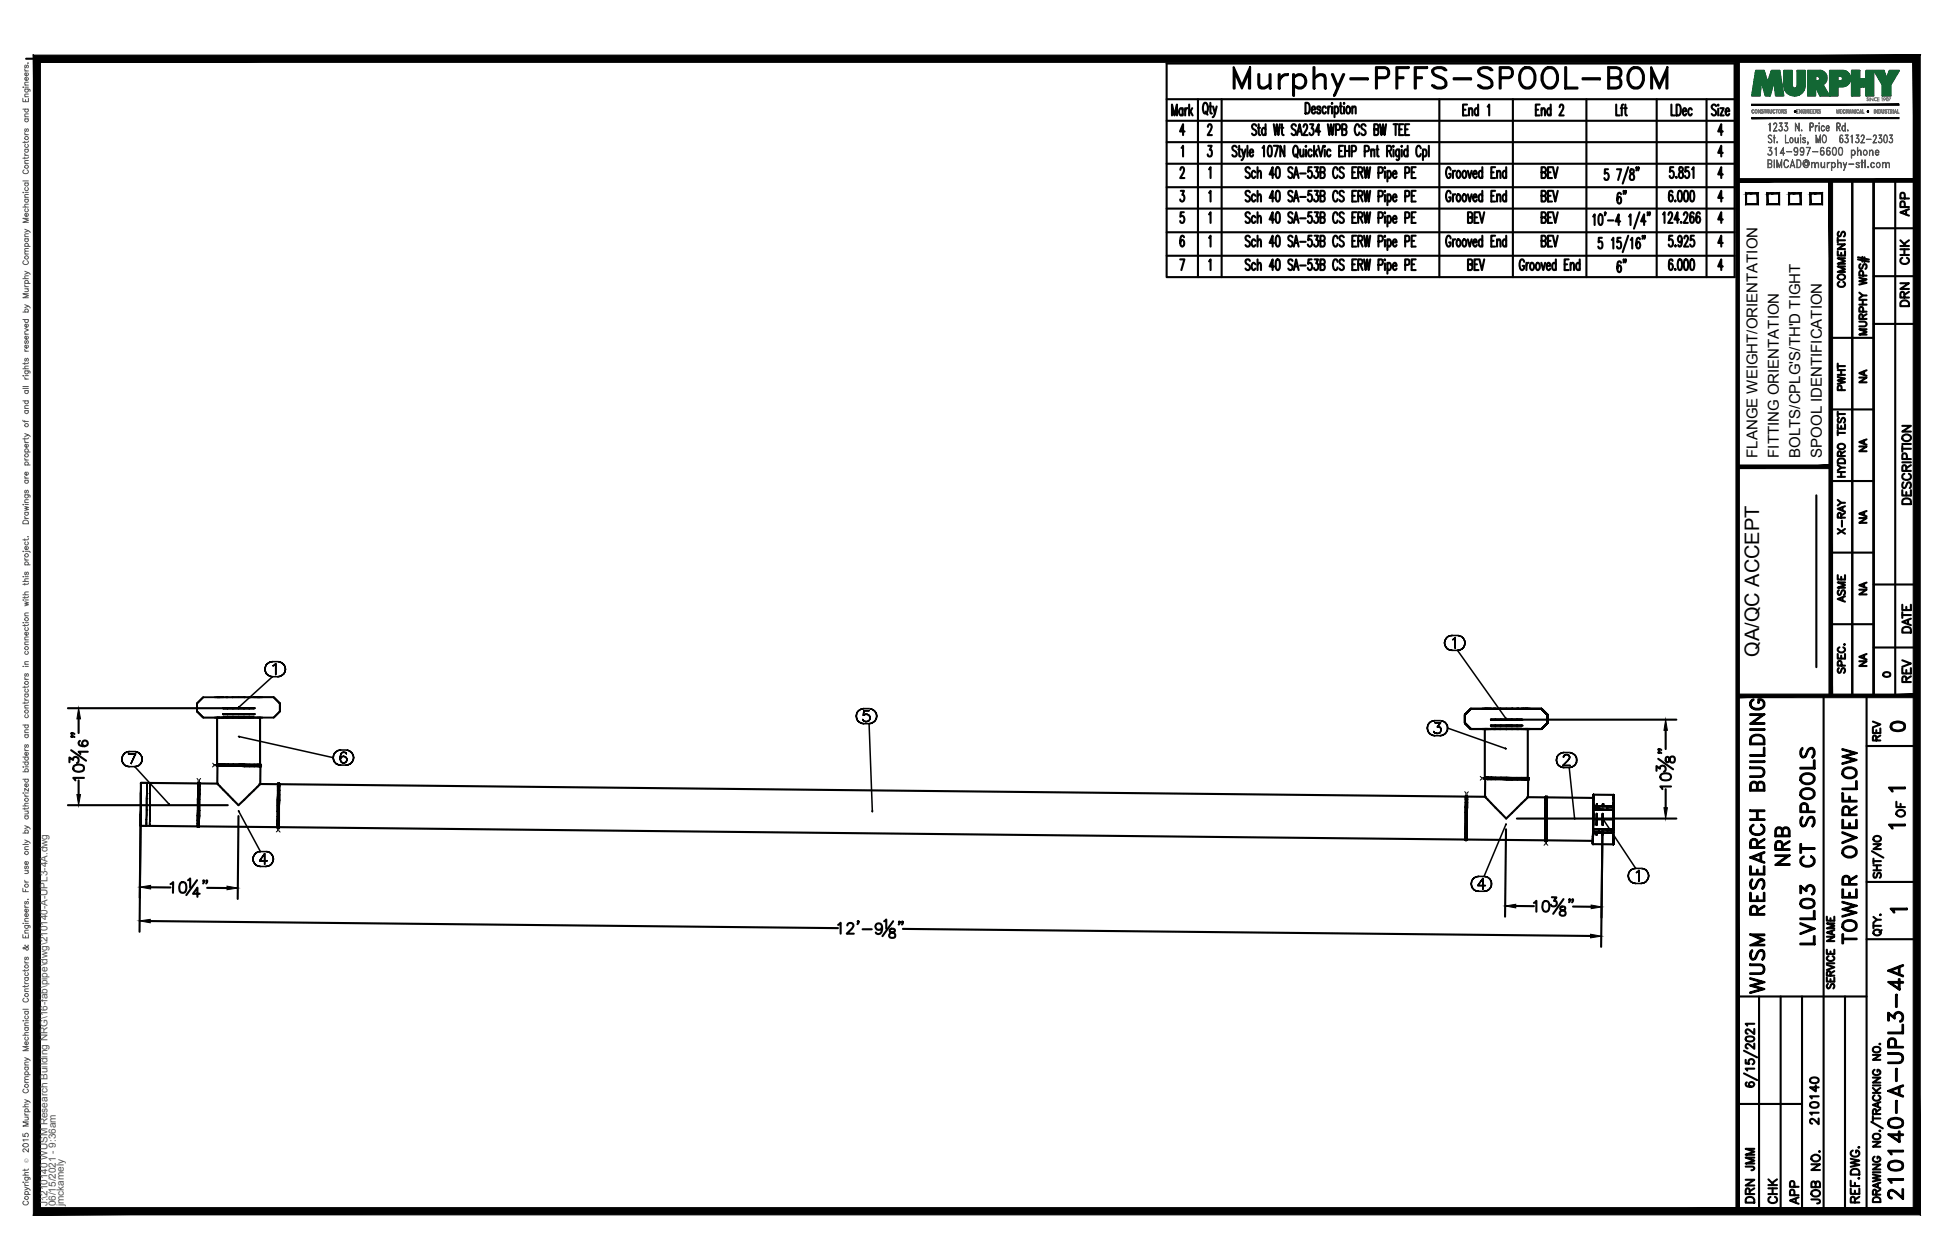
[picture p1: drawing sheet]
<svg xmlns="http://www.w3.org/2000/svg" width="432mm" height="279mm" viewBox="0 0 432 279" stroke-linecap="round" stroke-linejoin="round" font-family="sans-serif">
<defs><g id="words">
<text font-size="10.6" x="272.3" y="22.6">Murphy-PFFS-SPOOL-BOM</text>
<g font-size="6.6">
<text x="397.6" y="193" transform="rotate(-90 397.6 193)">NRB</text>
<text x="403.2" y="210.6" transform="rotate(-90 403.2 210.6)">LVL03 CT SPOOLS</text>
<text x="412.4" y="210.3" transform="rotate(-90 412.4 210.3)">TOWER OVERFLOW</text>
<text x="391.9" y="221.5" transform="rotate(-90 391.9 221.5)">WUSM RESEARCH BUILDING</text>
<text x="422.6" y="267.1" transform="rotate(-90 422.6 267.1)">210140-A-UPL3-4A</text>
</g>
<g font-size="5.3">
<text x="417.7" y="163.3">0</text>
<text x="389.8" y="260.7" transform="rotate(-90 389.8 260.7)">JMM</text>
<text x="389.8" y="267.8" transform="rotate(-90 389.8 267.8)">DRN</text>
<text x="399.7" y="268.1" transform="rotate(-90 399.7 268.1)">APP</text>
</g>
<g font-size="4.9">
<text x="361.2" y="46.2" transform="rotate(-90 361.2 46.2)">6&quot;</text>
<text x="424" y="49" transform="rotate(-90 424 49)">APP</text>
<text x="424" y="59.6" transform="rotate(-90 424 59.6)">CHK</text>
<text x="361.2" y="61.7" transform="rotate(-90 361.2 61.7)">6&quot;</text>
<text x="409.9" y="64.9" transform="rotate(-90 409.9 64.9)">COMMENTS</text>
<text x="424" y="69.1" transform="rotate(-90 424 69.1)">DRN</text>
<text x="409.9" y="87.8" transform="rotate(-90 409.9 87.8)">PWHT</text>
<text x="424.4" y="112.9" transform="rotate(-90 424.4 112.9)">DESCRIPTION</text>
<text x="409.9" y="119.6" transform="rotate(-90 409.9 119.6)">X-RAY</text>
<text x="409.9" y="134.8" transform="rotate(-90 409.9 134.8)">ASME</text>
<text x="424.4" y="141.5" transform="rotate(-90 424.4 141.5)">DATE</text>
<text x="424.4" y="152.4" transform="rotate(-90 424.4 152.4)">REV</text>
<text x="417.7" y="165.5" transform="rotate(-90 417.7 165.5)">REV</text>
<text x="423" y="182.4" transform="rotate(-90 423 182.4)">OF</text>
<text x="403.9" y="250.5" transform="rotate(-90 403.9 250.5)">210140</text>
<text x="394.8" y="268.1" transform="rotate(-90 394.8 268.1)">CHK</text>
<text x="404.3" y="268.1" transform="rotate(-90 404.3 268.1)">JOB NO.</text>
</g>
<g font-size="4.4">
<text x="414.5" y="86.1" transform="rotate(-90 414.5 86.1)">NA</text>
<text x="414.5" y="101.2" transform="rotate(-90 414.5 101.2)">NA</text>
<text x="414.5" y="117.1" transform="rotate(-90 414.5 117.1)">NA</text>
<text x="414.5" y="133" transform="rotate(-90 414.5 133)">NA</text>
<text x="389.9" y="145.7" transform="rotate(-90 389.9 145.7)">QA/QC ACCEPT</text>
<text x="414.5" y="148.9" transform="rotate(-90 414.5 148.9)">NA</text>
</g>
<text font-size="4" x="416.3" y="151.3">0</text>
<g font-size="3.5">
<text x="417.3" y="176.7">1</text>
<text x="417.3" y="184.9">1</text>
<text x="417.7" y="203.6">1</text>
</g>
<g font-size="3.3">
<text x="389.5" y="101.5" transform="rotate(-90 389.5 101.5)">FLANGE WEIGHT/ORIENTATION</text>
<text x="394.3" y="101.5" transform="rotate(-90 394.3 101.5)">FITTING ORIENTATION</text>
<text x="399.1" y="101.5" transform="rotate(-90 399.1 101.5)">BOLTS/CPLG'S/TH'D TIGHT</text>
<text x="403.8" y="101.5" transform="rotate(-90 403.8 101.5)">SPOOL IDENTIFICATION</text>
</g>
<g font-size="2.2" fill="#545454">
<text x="10.5" y="267.5" transform="rotate(-90 10.5 267.5)">J:\210140 WUSM Research Building NRG\16-fab\pipe\dwg\210140-A-UPL3-4A.dwg</text>
<text x="12.4" y="267.5" transform="rotate(-90 12.4 267.5)">06/15/2021 - 9:36am</text>
<text x="14.1" y="267.4" transform="rotate(-90 14.1 267.4)">jmckamely</text>
</g>
<text font-size="1.3" fill="#545454" x="6.3" y="257.9" transform="rotate(-90 6.3 257.9)">Ó</text>
</g></defs>
<!-- layer: HP-TWR-PIPE -->
<g fill="none" stroke="#000" stroke-width=".47">
<path d="M48.1 159.1v10.5h9.5v-10.5M49.5 157h6.7h-3.3h1.2M49.5 158.4h6.7h-3.3h1.2M49.5 157h.9M49.5 158.4h.9M50.5 159.1h-1h1M50.5 157h1.1M50.5 158.4h1.1M51.6 159.1h-1.1h1.1M52.9 159.1h-1.3h1.3M54.1 159.1h-1.2h1.2M55.2 159.1h-1.1h1.1"/>
<path d="M56.2 159.1h-1h1M324.7 158.5l1.3-1.3-1.3 1.3v1.8v-1.8v1.8l1.3 1.4-1.3-1.4 1.3 1.4-1.3-1.4zM326 157.2l-1.3 1.3 1.3-1.3M326 157.2h9.3M328.6 157.2h1.4M329.1 157.2h2M331.5 159.6h-1h6.8h-3.4h1.2M331.5 159.6h1.1M331.5 157.2h-.4h.4M332.5 157.2h1.4h-1.3M332.6 157.2h-.1h.1M335.3 157.2h-1.4h5.3"/>
<path d="M335.3 157.2h3.4M341.7 157.2h-3.9h3.9M341.7 157.2l1.3 1.3-1.3-1.3 1.3 1.3v1.8l-1.3 1.4 1.3-1.4v-1.8v1.8v-1.8zM31.2 173.6l12.7 .1-.1 9.5-12.7-.1zM43.9 177.2l-.1 3.7M43.9 177.2v1.3zM43.9 175.1v2.1M43.9 176v1.2M43.9 173.8v2.2M43.9 173.6v.2v-.2h.3l-.1 9.6M43.9 173.7v2.3M44.1 179.7v-1.2v4.7"/>
<path d="M44.2 173.6l-.1 4.9 .1-4.8M48.1 169.5v.3h.1h-.1M48.1 169.5h.1zM48.2 169.5l2.4 .1M48.2 169.8h.5zM48.2 169.5h.5zM48.3 173.8l-4.1-.1-.1 9.5 17.4 .2 .1-9.3M48.4 169.8h-.2h.2M48.7 169.8h.8zM48.7 169.5h.8zM48.8 169.8h-.6v4l4.7 4.7 4.8-4.7v-3.9h-.1M48.8 169.8h-.4h.4"/>
<path d="M48.8 169.8h.8M49.5 169.8h1zM49.5 169.5l1 .1zM49.6 169.8h-.8h.8M49.6 169.8h3.3M50.5 169.8h1.2zM50.5 169.6h1.2zM50.6 169.8h-1h1M51.7 169.8h1.2zM51.7 169.6h1.2zM51.7 169.8h-1.1h1.1M52.9 169.8h-1.2h1.2"/>
<path d="M52.9 169.8l1.3 .1M52.9 169.6h4.2h-.5M54.2 169.9l-1.3-.1 1.3 .1M54.2 169.9h1.2M54.2 169.9h.1M54.2 169.9h1.2h-1.2M55.4 169.9h-1.2h1.2M55.4 169.9h.9M55.4 169.6h-1.2h1.2M55.4 169.9h.1M55.4 169.9h1h-1M56.3 169.9h-.9h.9"/>
<path d="M56.3 169.9h.8M56.4 169.6h-1h1M56.4 169.9h.1M56.4 169.9h.8h-.8M57.1 169.9h-.8h.8M57.1 169.9h.5M57.2 169.9h.1M57.2 169.9h.5h-.5M57.2 169.6h-.8h.8M57.3 169.6h-.2h.6M57.5 173.8l4.1 .1v.2v-.2M57.6 169.9h-.5h.5"/>
<path d="M57.7 169.6h-.5h.5M57.7 169.9h-.1h.1M57.7 169.6h.2zM57.9 169.6h-.2h.2v.3h-.2h.2M61.6 179.9v1.2zM61.6 174.1v.4v-.6l-.1 9.5M61.6 174.1v-.3h.3l-.1 8.3M61.6 173.8v.1zM61.6 173.8v.3M61.8 178.7v4.2M61.8 178.7v3.4M61.9 177.4l-.1 1.3"/>
<path d="M61.9 174.1v3.3v-2.2M61.9 173.9v-.1v.3M61.9 173.9l263 2.7v9.6l-263.1-2.8zM324.9 179v3.7v-2.6M324.9 179v1.1M324.9 176.7v-.2v2.5M324.9 178v1M324.9 176.7v1.3M324.9 176.6v-.1v.1v-.1h.3v.2M324.9 176.5v1.5M325.2 176.5l-.1 3.7 .1-3.6M325.2 176.7l-.1 6"/>
<path d="M326 161.7h4h-4M328.6 161.7h.5h-.5M329.1 172.5v.2h.2h-.2M329.1 172.5h.2zM329.1 161.7v10.8h9.6v-10.8M329.1 161.7h.9zM329.2 172.5h2.4M329.3 172.7h.4zM329.3 172.5h.4zM329.3 176.7l-4.1-.1-.1 9.6 17.4 .1 .1-9.3M329.4 172.7h-.2v4l4.7 4.8 4.8-4.7v-4h-.6M329.4 172.7h-.2h.2"/>
<path d="M329.4 172.7h.4M329.7 172.7h.8zM329.7 172.5h.8zM329.8 172.7h-.4h.4M329.8 172.7h2.9M330 161.7h1.1zM330.5 172.7h1zM330.5 172.5h1zM330.5 161.7h6.8M330.6 172.7h-.8h.8M331.1 161.7h1.4zM331.5 160.9h-1h6.8h-3.4h1.2"/>
<path d="M331.5 161.6h-1h1M331.5 160.9h1.1M331.5 172.7h1.2zM331.5 172.5h1.2zM331.6 172.7h-1h1M332.5 161.7h1.4zM332.6 161.6h-1.1h1.1M332.7 172.7l1.3 .1zM332.7 172.5h1.3zM332.7 172.7h-1.1h1.1M332.7 172.7l1.3 .1M333.9 161.6h-1.3h1.3"/>
<path d="M334 172.8h1.2M334 172.5h4.6h-.2M334 172.8l-1.3-.1 1.3 .1M335.1 161.6h-1.2h1.2M335.2 172.8h1.1M335.2 172.8h-1.2h1.2M335.2 172.8h.1M335.2 172.8h1.2h-1.2M335.3 161.7h-.2h.2M335.3 161.7h1.3h-1.3M336.2 161.6h-1.1h1.1M336.3 172.8h-1.1h1.1"/>
<path d="M336.3 172.8h1M336.4 172.5h-1.2h1.2M336.4 172.8h.1M336.4 172.8h1h-1M336.6 161.7h-.4h.4M336.6 161.7h1.2h-1.2M337.3 161.6h-1.1h1.1M337.3 172.8h-1h1M337.3 172.8h.8M337.4 172.5h-1h1M337.4 172.8h.1M337.4 172.8h.8h-.8"/>
<path d="M337.8 161.7h-.5h4.4M337.8 161.7h.9h-.9M337.8 161.7h3.9M338.1 172.8h-.8h.8M338.2 172.5h-.8h.8M338.2 172.8h.1M338.2 172.8h.5h-.5M338.5 176.8h4.1M338.6 172.5h.1zM338.6 172.8h-.5h.5M338.7 161.7h-.7h.7M338.7 161.7h.5h-.5"/>
<path d="M338.7 172.5h-.5h.5M338.7 172.8h-.1h.1M338.7 172.5h.2zM338.9 172.5h-.2h.2v.3h-.2h.2M341.7 161.7l1.3-1.4-1.3 1.4M342.6 177v.4v-.5l-.1 9.4M342.6 176.8v.2M342.6 176.7v.2v-.2h.3v.2M342.9 176.7l-.1 4.9 .1-4.8M342.9 176.9l-.1 4.7M353.2 179.5l-.1 2.2 .1-1.2M353.2 178.9v1.4z"/>
<path d="M353.2 179.5h2.2h-2.2h1.3v-.7h-1.3v.7h1.3M353.2 178.3v1v-1.5v1.5M353.2 179.5l-.1 2.2M353.2 176.2v.2v-.2l4.5 .1v2.5h-1.4M353.2 176.9v1.4zM353.2 177v-.6v1.2v-.7l-10.3-.1-.1 4.8M353.2 176.2v.7zM353.2 176.4v.5v-.5M353.2 178.8v-.5v.5M354 178.3l-.1 .5M354.5 178.8h-1.3h1.3h-1.3v.7M355.3 178.8v-.5v.5"/>
<path d="M355.3 178.3v.5M356.3 179.6h1.4l-.1 5v-.7M356.3 178.8h-1.8h1.8v.8l-1.8-.1 1.8 .1M356.3 178.8h1.4h-1.4h1.4v.8h-1.4h1.4M356.3 179.6h1.4M357.7 179.6v2.1v-2.9v4.4M357.7 179.4v1.1zM357.7 178.8v.8M357.7 176.3v2.5v-.4M357.7 177.3v-.1v.1M357.7 177.6v-.6v.6M357.7 176.4v.8z"/>
<path d="M357.7 176.3v.5zM43.8 183.2v.2zM43.8 180.9l.1-2.4-.1 4.7M43.8 180.9v2.3M44.1 183.2v.2h-.3v-.2v.2M44.1 183.2v.2M61.5 182.9v.5M61.5 182.1v.8zM61.6 181.1l-.1 1zM61.8 183.4v.1h-.3v-.1v.1M61.8 183.4v.1v-.1M61.8 182.9v.6"/>
<path d="M61.8 182.9v.5M61.8 182.1v1.3M61.8 182.1v.8M324.9 186.2v.1zM324.9 183.8v2.4M324.9 183.8v-1.1v1.1M324.9 183.8v2.3M324.9 180.1v3.7M325.1 186.1v.2h-.2v-.2v.2M325.1 186.2v-.2v.3M325.1 183.8v2.3M325.1 182.7v3.4z"/>
<path d="M325.1 182.7v-1.3v1.3M325.1 181.4v-1.2v1.2M325.1 182.7v1.1M342.5 185.8v.5zM342.5 185.1v.7zM342.5 184.1v1zM342.6 182.9l-.1 1.2zM342.6 181.6v1.3zM342.8 186.3v.2h-.3v-.2v.2M342.8 186.3v.2M342.8 186.2v.1zM342.8 185.1v1.2"/>
<path d="M342.8 184.1v2.2v-1.2M342.8 184.1v-2.5v3.5M342.8 182.8v3.5l10.3 .2M342.8 184.1v1M342.8 181.6v2.5M353.1 187v.2zM353.1 186.3v.7zM353.1 185.6v.9zM353.1 181.7v4.6M353.1 184.4v1.2zM353.1 184v.4zM353.1 181.7v2.2h1.3"/>
<path d="M353.1 183.1v-.2v.2M353.1 184.6h2.2M353.2 180.3l-.1 2.6M353.2 185.1v-.5v.5M353.2 182.9v-1.2v1.2M353.2 181.7v-1.2v1.2M353.2 180.3l-.1 1.4M353.9 184.6v.5M353.9 185.1v-.5v.5M353.9 183v-1.3v1.3M353.9 180.5v2.5M354.4 184.6h-1.3h2.2"/>
<path d="M354.4 184.6h1.9h-1.9M355.2 184.6v.5zM355.2 184.6v.5M355.2 180.5v2.5M356.3 183.9h-1.9h1.9v.7M356.3 184.6h1.3h-1.3M356.3 184.6h1.3M357.6 187.1v.1h-4.5M357.6 183.9h-2.2h2.2l.1-2.2h-4.6v2.2h1.3h-1.3h1.3v.7h-1.3v-.7v.7h2.2M357.6 183.9h-1.3h1.3v.7M357.6 187.1v.1v-.7v.7M357.6 186v1.1z"/>
<path d="M357.6 184.6v1v-.5M357.6 183.6l.1-.6-.1 .8M357.6 184.6v2.5M357.7 183.3l-.1 3.8M357.7 183.2v-1.5l-.1 2.2M357.7 183.2l-.1 .9"/>
</g>
<path d="M43.7 172.6l.2 .3v.8M44.5 172.6l-.3 .3v.8M47.1 169.2l.3 .3h.8M48.2 169.8h-.8l-.3 .3M324.7 175.5l.2 .3v.8M325.5 175.6l-.3 .2v.8M328.1 172.2l.3 .3h.8M329.2 172.7h-.8l-.3 .3M61.5 183.4v.8l-.3 .3M61.8 183.4v.8l.3 .3M342.5 186.3v.8l-.2 .3M342.8 186.3v.8l.3 .3" fill="none" stroke="#000" stroke-width=".22"/>
<g fill="none" stroke="#000" stroke-width=".34">
<path d="M43.7 155.9l1.3-1.3-1.3 1.3v1.9v-1.9v1.9l1.3 1.3-1.3-1.3 1.3 1.3-1.3-1.3zM45 154.6l-1.3 1.3 1.3-1.3M45 159.1h4h-4M45 154.6h9.3M47.6 159.1h.5h-.5M47.6 154.6h1.4M48.1 159.1h.9zM48.1 154.6h2M49 159.1h1.1zM49.5 159.1h6.7M50.1 159.1h1.4zM50.5 154.6h-.4h.4"/>
<path d="M51.5 159.1h1.4zM51.5 154.6h1.4h-1.3M51.6 154.6h-.1h.1M54.3 154.6h-1.4h5.3M54.3 159.1h-.2h.2M54.3 159.1h1.3h-1.3M54.3 154.6h3.3M55.6 159.1h-.4h.4M55.6 159.1h1.2h-1.2M56.8 159.1h-.6h4.5M56.8 159.1h.8h-.8M56.8 159.1h3.9"/>
<path d="M57.6 159.1h-.6h.6M57.6 159.1h.6h-.6M58.7 148.4l.1 .5-.1-.5M58.8 147.9l-.1 .5 .1-.5M58.8 148.9l.2 .5-.2-.5M59 147.4l-.2 .5 .2-.5M59 149.4l.4 .3-.4-.3M59.4 147.1l-.4 .3 .4-.3M59.4 149.7l.5 .3-.5-.3M59.9 146.8l-.5 .3 .5-.3M59.9 150l.5 .1-.5-.1M60.4 146.7l-.5 .1 .5-.1"/>
<path d="M60.4 146.7h1.2M60.5 147.6l.3-.1-.3 .1M60.7 154.6h-3.9h3.9M60.7 159.1l1.3-1.3-1.3 1.3M60.7 154.6l1.3 1.3-1.3-1.3 1.3 1.3v1.9l-1.3 1.3 1.3-1.3v-1.9v1.9v-1.9zM60.8 147.5l.3-.3-.3 .3M61.1 147.2v2.4v-2.4M61.6 150.1l.5-.1-.5 .1M61.6 150.1h-1.2l-7.5 6.8 .1-.2M62.1 146.8l-.5-.1 .5 .1M62.1 150l.5-.3-.5 .3M62.6 147.1l-.5-.3 .5 .3"/>
<path d="M62.6 149.7l.3-.3-.3 .3M62.9 147.4l-.3-.3 .3 .3M62.9 149.4l.3-.5-.3 .5M63.2 147.9l-.3-.5 .3 .5M63.2 148.9l.1-.5-.1 .5M63.3 148.4l-.1-.5 .1 .5M189.8 158.8l.1 .5-.1-.5M189.9 158.3l-.1 .5 .1-.5M189.9 159.3l.2 .5-.2-.5M190.1 157.8l-.2 .5 .2-.5M190.1 159.8l.4 .3-.4-.3M190.5 157.5l-.4 .3 .4-.3"/>
<path d="M191 157.2l-.5 .3 .5-.3M191.4 159.8l-.2-.3 .2 .3M191.4 158.6l.1-.1-.1 .1M191.5 157.1l-.5 .1 .5-.1M191.5 157.1h1.1M191.5 157.6l-.1 1 .1-1M191.5 159.9l-.1-.1 .1 .1M191.5 158.5l.3-.1-.3 .1M191.8 158.4h.4h-.4M192.2 158.4l.3 .1-.3-.1M192.5 159.9l-.3 .1 .3-.1M192.5 158.5l.2 .2-.2-.2"/>
<path d="M192.6 157.6h-1.1h1.1M192.7 159.7l-.2 .2 .2-.2M192.7 158.7l.2 .4-.2-.4M192.9 159.1l-.2 .6zM193.2 157.2l-.6-.1 .6 .1M193.6 157.5l-.4-.3 .4 .3M194 157.8l-.4-.3 .4 .3M194 159.8l.3-.5-.3 .5M194.3 158.3l-.3-.5 .3 .5M194.3 159.3v-.5v.5M194.3 158.8v-.5v.5M317.5 159.9l-.4 .2 .4-.2"/>
<path d="M318 159.8l-.5 .1 .5-.1M318 159.8h1.2M319.7 159.9l-.5-.1 .5 .1M320.2 142.6l.1 .5-.1-.5M320.3 142.1l-.1 .5 .1-.5M320.3 143.1l.2 .4-.2-.4M320.5 141.6l-.2 .5 .2-.5M320.5 143.5l.4 .4-.4-.4M320.9 141.2l-.4 .4 .4-.4M320.9 143.9l.4 .2-.4-.2M321.3 141l-.4 .2 .4-.2M321.3 144.1l.6 .1-.6-.1"/>
<path d="M321.9 140.9l-.6 .1 .6-.1M321.9 144.2h1.2M321.9 140.9h1.2M322 141.8l.2-.1-.2 .1M322.2 141.7l.4-.3-.4 .3M322.6 141.4v2.3v-2.3M323.1 144.2l.5-.1-.5 .1M323.1 144.2l10.6 15M323.6 141l-.5-.1 .5 .1M323.6 144.1l.4-.2-.4 .2M324 141.2l-.4-.2 .4 .2M324 143.9l.4-.4-.4 .4"/>
<path d="M324.4 141.6l-.4-.4 .4 .4M324.4 143.5l.2-.4-.2 .4M324.6 142.1l-.2-.5 .2 .5M324.6 143.1l.1-.5-.1 .5M324.7 142.6l-.1-.5 .1 .5M333.7 159.3l.2 .1zM27 168.3l.1 .6-.1-.6M27.1 167.8l-.1 .5 .1-.5M27.1 168.9l.2 .4-.2-.4M27.3 167.4l-.2 .4 .2-.4M27.3 169.3l.4 .4-.4-.4M27.7 167l-.4 .4 .4-.4"/>
<path d="M27.7 169.7l.4 .2-.4-.2M28.1 166.7l-.4 .3 .4-.3M28.1 169.9l.5 .1-.5-.1M28.5 167.2h1.5h-1.5M28.6 166.7h-.5h.5M28.6 170h1.3M28.6 166.7h1.3M29.9 170l.5-.1-.5 .1M29.9 170l7.6 8.4-.1-.1M30 167.2l-1.1 2.3 1.1-2.3M30.4 166.7h-.5h.5M30.4 169.9l.4-.2-.4 .2"/>
<path d="M30.8 167l-.4-.3 .4 .3M30.8 169.7l.4-.4-.4 .4M31.2 176l-.1 6.5M31.2 175.9v-1v1M31.2 167.4l-.4-.4 .4 .4M31.2 169.3l.2-.4-.2 .4M31.2 173.6v2.4M31.2 174.9v-.7v.7M31.2 174.2v-.5v.5M31.2 173.6v.1v-.1h1.3v.1M31.2 173.6h.1M31.4 167.8l-.2-.4 .2 .4"/>
<path d="M31.4 168.9l.1-.6-.1 .6M31.5 168.3l-.1-.5 .1 .5M32.5 178.3v1.3v-1.3M32.5 176v2.3zM32.5 174.9v1.1v-1M32.5 174.2v.8v-.8M32.5 173.7v.5v-.4M32.5 173.6v.2v-.2M32.5 173.6h.1M32.5 176v4.7M32.5 173.7v2.3M33.2 178.4v2.3z"/>
<path d="M33.3 176l-.1 2.4zM33.3 174.2v1.8zM33.3 173.6v.6zM52.9 163.3l.2 .1zM52.9 179.8l.1 .1zM52.9 179.9l4.8 8.9M53.1 163.4l20.8 4.6M73.9 168v.5v-.5M73.9 167.5v.5v-.5M73.9 168.5l.3 .5-.3-.5M74.2 167l-.3 .5 .3-.5M74.2 169l.3 .4-.3-.4"/>
<path d="M74.5 166.7l-.3 .3 .3-.3M74.5 169.4l.5 .2-.5-.2M75 166.4l-.5 .3 .5-.3M75 169.6l.5 .1-.5-.1M75.4 167.8v.6v-.6M75.5 166.3l-.5 .1 .5-.1M75.5 169.7h1.2M75.5 166.3h1.2M75.6 167.2l-.2 .6 .2-.6M75.6 168l-.2 .4 .2 .5-.2-.5zM75.6 168.9l.2 .2-.2-.2M75.8 166.9l-.2 .3 .2-.3"/>
<path d="M75.8 167.8l-.2 .2 .2-.2M75.8 169.1l.3 .1-.3-.1M76.1 166.8l-.3 .1 .3-.1M76.1 167.7l-.3 .1 .3-.1M76.1 169.2h.1h-.1M76.2 167.7h-.1h.1M76.2 169.2l.4-.1-.4 .1M76.4 166.8h-.3h.3M76.6 167.8l-.4-.1 .4 .1M76.6 169.1l.2-.2-.2 .2M76.7 166.9l-.3-.1 .3 .1M76.7 169.7l.5-.1-.5 .1"/>
<path d="M76.8 168l-.2-.2 .2 .2M76.8 167.2l-.1-.3 .1 .3M76.8 168.9l.1-.4-.1 .4M76.8 168l.1 .5zM77.2 166.4l-.5-.1 .5 .1M77.2 169.6l.5-.2-.5 .2M77.7 166.7l-.5-.3 .5 .3M77.7 169.4l.3-.4-.3 .4M78 167l-.3-.3 .3 .3M78 169l.3-.5-.3 .5M78.3 167.5l-.3-.5 .3 .5M78.3 168.5l.1-.5-.1 .5"/>
<path d="M78.4 168l-.1-.5 .1 .5M190.5 160.1l.5 .3-.5-.3M191 160.4l.5 .1-.5-.1M191.5 160.5h1.1M191.8 160l-.3-.1 .3 .1M192.2 160h-.4h.4M192.6 160.5l.6-.1-.6 .1M192.6 160.5l.8 19.3M193.2 160.4l.4-.3-.4 .3M193.3 179.8l.1 .2zM193.6 160.1l.4-.3-.4 .3M316.4 161.4l.1 .6-.1-.6"/>
<path d="M316.5 160.9l-.1 .5 .1-.5M316.5 162l.2 .4-.2-.4M316.7 160.5l-.2 .4 .2-.4M316.7 162.4l.4 .4-.4-.4M317.1 160.1l-.4 .4 .4-.4M317.1 162.8l.4 .3-.4-.3M317.5 163.1h.5h-.5M317.8 162.2l.3 .3zM318 163.1h1.2M318.1 160.3h1.2h-1.2M318.1 162.5l.7 .1zM318.6 161.2h.4h-.4"/>
<path d="M319 161.2l.2 .1-.2-.1M319.1 162.5l-.3 .1 .3-.1M319.2 161.3l.1 .1-.1-.1M319.2 163.1h.5h-.5M319.3 160.3l-.7 .9 .7-.9M319.3 162.3l-.2 .2 .2-.2M319.3 161.4l.1 .3-.1-.3M319.4 161.7l-.1 .6zM319.7 163.1l.5-.3-.5 .3M320.2 160.1l-.5-.2 .5 .2M320.2 162.8l.4-.4-.4 .4M320.6 160.5l-.4-.4 .4 .4"/>
<path d="M320.6 162.4l.2-.4-.2 .4M320.8 160.9l-.2-.4 .2 .4M320.8 162l.1-.6-.1 .6M320.9 161.4l-.1-.5 .1 .5M320.9 161.4l12.8 4.6M333.7 165.9l.2 .2zM345 168.6l.1 .5-.1-.5M345.1 168l-.1 .6 .1-.6M345.1 169.1l.2 .4-.2-.4M345.3 167.5l-.2 .5 .2-.5M345.3 169.5l.4 .4-.4-.4M345.7 167.2l-.4 .3 .4-.3"/>
<path d="M345.7 169.9l.4 .2-.4-.2M346.1 166.9l-.4 .3 .4-.3M346.1 170.1l.6 .1-.6-.1M346.4 169.7h1.7h-1.7M346.6 167.9v-.1v.1M346.6 167.8l.1-.2-.1 .2M346.7 166.9h-.6h.6M346.7 170.2h1.1M346.7 166.9h1.1M346.7 167.6l.1-.1-.1 .1M346.8 167.5l.2-.2-.2 .2M347 167.3h.5h-.5"/>
<path d="M347.5 167.3l.2 .2-.2-.2M347.6 168.6l-1.2 1.1 1.2-1.1M347.7 167.5l.1 .1-.1-.1M347.8 168.3l-.2 .3 .2-.3M347.8 167.6l.1 .2-.1-.2M347.8 170.2l.5-.1-.5 .1M347.8 170.2l1.2 11.3M347.9 168l-.1 .3 .1-.3M347.9 167.8v.2v-.2M348.3 166.9h-.5h.5M348.3 170.1l.5-.2-.5 .2M348.8 167.2l-.5-.3 .5 .3"/>
<path d="M348.8 169.9l.4-.4-.4 .4M349.2 167.5l-.4-.3 .4 .3M349.2 169.5l.2-.4-.2 .4M349.4 168l-.2-.5 .2 .5M349.4 169.1l.1-.5-.1 .5M349.5 168.6l-.1-.6 .1 .6M31.1 182.5v-.8v1.4M31.1 183.2h1.4v-.2v.2M31.1 182.5v.5zM31.1 180.7v1v-1M32.5 182.5v.5v-.5M32.5 181.8v1.3"/>
<path d="M32.5 180.7v-1.1v2.9v-.7M32.5 180.7v1.1M33.2 182.5v.6zM33.2 180.7v1.8zM56.1 190.5l.1 .5-.1-.5M56.2 190l-.1 .5 .1-.5M56.2 191l.2 .5-.2-.5M56.4 189.5l-.2 .5 .2-.5M56.4 191.5l.4 .3-.4-.3M56.8 189.1l-.4 .4 .4-.4M56.8 191.8l.4 .3-.4-.3M57.2 188.9l-.4 .2 .4-.2"/>
<path d="M57.2 192.1h.5h-.5M57.6 190.9h1.7h-1.7M57.7 188.8l-.5 .1 .5-.1M57.7 192.1h1.2M57.7 188.8h1.2M58.7 189.3l-1.1 1.6 1.1-1.6M58.7 189.3v2.4v-2.4M58.9 192.1h.6h-.6M59.5 188.9l-.6-.1 .6 .1M59.5 192.1l.4-.3-.4 .3M59.9 189.1l-.4-.2 .4 .2M59.9 191.8l.4-.3-.4 .3"/>
<path d="M60.3 189.5l-.4-.4 .4 .4M60.3 191.5l.2-.5-.2 .5M60.5 190l-.2-.5 .2 .5M60.5 191l.1-.5-.1 .5M60.6 190.5l-.1-.5 .1 .5M326.1 196l.1 .5-.1-.5M326.2 195.5l-.1 .5 .1-.5M326.2 196.5l.2 .5-.2-.5M326.4 195l-.2 .5 .2-.5M326.4 197l.4 .3-.4-.3M326.8 194.6l-.4 .4 .4-.4M326.8 197.3l.5 .3-.5-.3"/>
<path d="M327.3 194.4l-.5 .2 .5-.2M327.3 197.6h.5h-.5M327.6 196.4h1.7h-1.7M327.8 194.3l-.5 .1 .5-.1M327.8 197.6h1.2M328.7 194.8l-1.1 1.6 1.1-1.6M328.7 194.8v2.4v-2.4M329 197.6h.5h-.5M329.5 194.4l-.5-.1 .5 .1M329.5 197.6l.4-.3-.4 .3M329.9 194.6l-.4-.2 .4 .2M329.9 197.3l.4-.3-.4 .3"/>
<path d="M330.3 195l-.4-.4 .4 .4M330.3 197l.3-.5-.3 .5M330.6 195.5l-.3-.5 .3 .5M330.6 196.5v-.5v.5M330.6 196v-.5v.5M333.8 182.9l-4.8 11.4h-1.2M333.9 182.7l-.2 .2zM349 181.5l.1 .1zM355.5 181.9l-.1-.2 7.2 10.9M360.9 194.2l.1 .5-.1-.5M361 193.7l-.1 .5 .1-.5M361 194.7l.2 .5-.2-.5"/>
<path d="M361.2 193.2l-.2 .5 .2-.5M361.2 195.2l.4 .4-.4-.4M361.6 192.9l-.4 .3 .4-.3M361.6 195.6l.5 .2-.5-.2M362.1 192.6l-.5 .3 .5-.3M362.1 195.8l.5 .1-.5-.1M362.6 192.6h-.5h.5M362.6 195.9h1.2M362.6 192.6h1.2M362.7 193.5l.3-.1-.3 .1M363 193.4l.3-.4-.3 .4M363.3 193v2.4v-2.4"/>
<path d="M363.8 195.9l.5-.1-.5 .1M364.3 192.6h-.5h.5M364.3 195.8l.5-.2-.5 .2M364.8 192.9l-.5-.3 .5 .3M364.8 195.6l.3-.4-.3 .4M365.1 193.2l-.3-.3 .3 .3M365.1 195.2l.3-.5-.3 .5M365.4 193.7l-.3-.5 .3 .5M365.4 194.7v-.5v.5M365.4 194.2v-.5v.5"/>
</g>
<g fill="#000">
<circle cx="51.6" cy="158.4" r=".23"/>
<circle cx="51.6" cy="157" r=".23"/>
<circle cx="56.2" cy="157" r=".23"/>
<circle cx="56.2" cy="158.4" r=".23"/>
<circle cx="332.6" cy="159.6" r=".23"/>
<circle cx="337.3" cy="159.6" r=".23"/>
<circle cx="32.5" cy="179.6" r=".17"/>
<circle cx="32.5" cy="177.1" r=".17"/>
<circle cx="32.5" cy="176" r=".17"/>
<circle cx="332.6" cy="160.9" r=".23"/>
<circle cx="337.3" cy="160.9" r=".23"/>
<circle cx="355.3" cy="178.3" r=".23"/>
</g>
<!-- layer: PS-BDR -->
<g fill="#000" stroke="#000" stroke-width=".22">
<path d="M388.3 26.1v.2l32.6-.2zM388.3 26.3l32.6-.2v.2z"/>
<path d="M388.3 23.1v.3l32.6-.3zM388.3 23.4l32.6-.3v.3z"/>
<path d="M7.4 12.2v257.2l1.6-1.6zM7.4 12.2l1.6 1.6v254zM7.4 12.2l1.6 1.6 416.6-1.6zM9 13.8l416.6-1.6-1.5 1.6zM425.6 12.2l-1.5 1.6 1.5 255.6zM424.1 13.8l1.5 255.6-1.5-1.6zM7.4 269.4h418.2l-1.5-1.6zM9 267.8h415.1l-416.7 1.6z"/>
</g>
<!-- layer: PS-BDR-T -->
<g fill="none" stroke="#000" stroke-width=".47">
<path d="M415.3 40v114.3h-4.7v-114.2v114.2h-4.8v-114.2M387 42.9h2.6v2.4h-2.6zM391.8 42.9h2.6v2.4h-2.6zM396.6 42.9h2.5v2.4h-2.5zM401.3 42.9h2.6v2.4h-2.6zM411.8 57.5l2.5 .5M411.8 57.1l2.5 .5M412.4 58.6a.59 .59 0 0 0-.3 .5 .59 .59 0 0 0 .4 .5l.3-.1 .3-.8 .4-.1a.64 .64 0 0 1 0 1M412.8 57v1M413.3 57.1v1M405.8 74.9h9.5M412.1 71.3l1.4 .1a.52 .52 0 0 1 .2 .6 .52 .52 0 0 1-.4 .4h-1.2"/>
<path d="M412.1 61.6l1.7 .4-1.7 .3 1.7 .4-1.7 .4M412.1 67.5h1.7M412.1 66.5h1.7M412.1 64.9l.8 .6M412.9 70.7l-.1-.9-.4-.1-.3 .3v.7h1.7M412.9 66.5v1M413 69.1l-.1-.9-.5-.1-.3 .3v.7h1.7M413 61.1l-.1-.9-.5-.1-.3 .3v.7h1.7M413.8 73h-1.7l1.7 .6-1.7 .6h1.7M413.8 65.5h-.9l-.8 .6M413.8 69.7l-.9 .5M405.8 90.8h9.5"/>
<path d="M407.4 94.1v1h1.6v-1M407.4 96h1.6M407.4 91.3v1.1M407.4 95.4v1.1M407.4 91.8h1.6M407.4 98.7a.79 .79 0 0 1 1-.3 .79 .79 0 0 1 .5 .9 .78 .78 0 0 1-1 .3 .78 .78 0 0 1-.5-.9zM407.6 92.7a.59 .59 0 0 0-.3 .5 .59 .59 0 0 0 .4 .5l.3-.1 .3-.8 .4-.1a.65 .65 0 0 1 0 1M408.1 94.5v.6M402.6 109.8v38.1M405.8 106.7h9.5M407.4 105.7h1.6M407.4 104.7h1.6"/>
<path d="M407.4 103.1l.7 .6M407.4 102a.9 .9 0 0 1 1.6 .2v.5h-1.6zM408.1 101.1l-.1-.9-.3-.1-.3 .3v.7h1.6M408.1 104.7v1M409 103.7h-.9l-.7 .6M409 100.1l-.9 .5M405.8 122.5h9.5M405.8 138.4h9.5M407.4 145v1h1.6v-1M407.6 148.2a.59 .59 0 0 0-.3 .5 .59 .59 0 0 0 .4 .5l.3-.2 .3-.7 .4-.1a.65 .65 0 0 1 0 1M407.7 143.5a.59 .59 0 0 0-.3 .7 .59 .59 0 0 0 .6 .5h.4a.59 .59 0 0 0 .6-.5 .59 .59 0 0 0-.4-.7M408.1 145.4v.6"/>
<path d="M408.2 147.6l-.1-.9-.4-.2-.3 .4v.7h1.6M408.8 142.9h.2z"/>
</g>
<!-- layer: PS-DIM -->
<path d="M5.8 13h419" fill="none" stroke="#000" stroke-width=".47"/>
<!-- layer: 0 -->
<g fill="none" stroke="#000" stroke-width=".47">
<path d="M415.3 40v114.3M420.1 40v114.3M415.3 50.6h9.5M415.3 61.2h9.5M415.3 71.8h9.5M415.3 129.6h9.5M415.3 143.6h9.5M386.6 238l2.9 1.5M386.6 233l2.9 1.5M387 235v.8l.8 .1a.62 .62 0 0 1 0-.9 .62 .62 0 0 1 .9 .1 .62 .62 0 0 1-.2 .9M387 230l.8-.2a.85 .85 0 0 1 1.1 .6 1.14 1.14 0 0 1-1.9 0zM388.9 237h-1.9l.3 .4"/>
<path d="M388.9 231.4v1.2l-1-.8-.6-.3-.3 .2v.5l.4 .3M388.9 228.2v1.1l-1-.8-.6-.3-.3 .2v.5l.4 .3M388.9 227h-1.9l.3 .4M387.2 240a.47 .47 0 0 0-.2 .7 1.13 1.13 0 0 0 1.9-.3 .56 .56 0 0 0-.6-.5 .56 .56 0 0 0-.6 .5 .56 .56 0 0 0 .5 .6"/>
</g>
<g fill="#000" stroke="#000" stroke-width=".22">
<path d="M384.8 13l.8 255.6v-255.6zM384.8 13l.8 255.6h-.8z"/>
<path d="M385.2 39.6v.8l39.6-.8zM385.2 40.4l39.6-.8v.8z"/>
<path d="M424.5 40l.8 114.3v-114.3zM424.5 40l.8 114.3h-.8z"/>
<path d="M385.2 153.9v.8l39.6-.8zM385.2 154.7l39.6-.8v.8z"/>
</g>
<!-- layer: PS-LOGO -->
<g fill="none" stroke="#545454" stroke-width=".22">
<path d="M5.1 19.3h.1zM5.5 19.8h.9l.2 .1v.4M5.5 15.3v.3l.3 .1M5.5 18.9h.8M5.5 15.7h.8M5.5 19.3h.8M5.7 19.8a.38 .38 0 0 0-.1 .5 .38 .38 0 0 0 .6 0 .38 .38 0 0 0-.1-.5M5.7 14.4l-.2 .3v.3h.3l.1-.4 .2-.2 .2 .3-.2 .4M6.1 17.2a.38 .38 0 0 1 .1 .5 .38 .38 0 0 1-.6 0 .38 .38 0 0 1 .1-.5h.1v.7M6.1 16.2a.38 .38 0 0 1 .1 .5 .38 .38 0 0 1-.6 0 .38 .38 0 0 1 .1-.5h.1v.6M6.2 13.9v.1zM6.3 18.2l-.8 .1v.3l.2 .3"/>
<path d="M5.1 21.8v.7h1.2v-.7M5.1 24.2h1.2M5.4 37.7a.43 .43 0 0 0-.3 .5 .43 .43 0 0 0 .4 .3h.3a.43 .43 0 0 0 .5-.3 .43 .43 0 0 0-.3-.5M5.5 34v.3l.3 .1M5.5 29.4v.3l.3 .2M5.5 31.3v.4M5.5 34.8v.4M5.5 36.2h.8M5.5 34.4h.8M5.5 33.1h.8M5.5 29.9h.8M5.5 26.4h.8"/>
<path d="M5.5 25.9h.8M5.5 21.4h.8M5.7 33.1a.38 .38 0 0 0-.1 .5 .38 .38 0 0 0 .6 0 .38 .38 0 0 0-.1-.5M5.7 32a.4 .4 0 0 0-.1 .6 .4 .4 0 0 0 .6 0 .4 .4 0 0 0-.1-.6M5.7 28.6l-.2 .2v.3h.3l.1-.4 .2-.1 .2 .2-.2 .4M5.7 26.4a.38 .38 0 0 0-.1 .5 .38 .38 0 0 0 .6 0 .38 .38 0 0 0-.1-.5M5.7 24.2a.38 .38 0 0 0-.1 .6 .38 .38 0 0 0 .6 0 .38 .38 0 0 0-.1-.6M5.7 22.1v.4M6.3 35.6h-.8v.3l.2 .3M6.3 34.8l-.3 .3h-.9M6.3 31.3l-.3 .3h-.9M6.3 25.3h-.8v.3l.2 .3"/>
<path d="M6.3 20.9h-.8v.3l.2 .2M391.9 34.2l.2 .2M392 36.3l.6-.1v-.6l-.6-.1v1.6l.6-.1v-.6h-.6M392.1 30a.44 .44 0 0 1 .7 .2 .38 .38 0 0 0-.6-.2 .38 .38 0 0 0-.1 .5l.4 .3a.46 .46 0 0 1 .2 .7 .46 .46 0 0 1-.7-.1 .41 .41 0 0 0 .6 .1 .41 .41 0 0 0 0-.6l-.6-.4zM392.3 33.3a.53 .53 0 0 1 .5 .8 .53 .53 0 0 1-.9 0 .47 .47 0 0 0 .7 .2l.2-.3M392.4 27.2l-.1 1.9v-1.7l-.2 .2zM392.4 36.3l.3 .1v.6l-.8 .2v-1.8l.8 .2v.6l-.3 .2M392.5 33.4a.51 .51 0 0 1 .3 .5 .51 .51 0 0 1-.3 .5M392.7 32.8l-.7-.1h.8l-.5 .7M392.7 32.7l-.5 .7 .4 .1 .2 .3M393.1 30.5l.4 .1zM393.1 29l.8 .1h-.8l.7-1.3-.2-.5h-.2l-.3 .4 .1-.3a.39 .39 0 0 1 .6 0 .39 .39 0 0 1 0 .5l-.7 1.2"/>
<path d="M393.3 35.4v1.8zM393.3 29.9v1.8zM393.4 33l.4-.3v1.7l-.1-1.6zM393.9 35.4l.5 1.5 .6-1.5v1.8l-.1-1.4-.5 1.4-.5-1.4v1.4zM393.9 31.4l.1 .3zM393.9 31.5l.1 .1zM394.4 28.8l.1 .2M394.7 27.9a.55 .55 0 0 1 .4 .7 .55 .55 0 0 1-.7 .4l-.1-.3 .4 .3 .3-.4M394.7 33.9l.9 .1h-1l.7-1.3v1.7v-1.5l-.6 1.1M394.8 28l.2 .5-.2 .5M395 27.3l-.6-.1h.6l-.3 .8M395 27.2l-.4 .8 .4 .1v.3"/>
<path d="M395.5 28.8l.2 .2M395.7 35.5a.47 .47 0 0 1 .7 .3l-.3-.3h-.3a1.08 1.08 0 0 0 0 1.6h.3l.3-.3a.44 .44 0 0 1-.4 .4 .44 .44 0 0 1-.5-.4l-.1-.7zM395.8 29.9v1.7l.7 .1h-.7zM395.8 27.9a.55 .55 0 0 1 .5 .7 .55 .55 0 0 1-.7 .4l-.1-.3 .4 .3 .4-.4M396 28l.3 .5-.3 .5M396 33.6l1.2 .1zM396.2 27.3l-.6-.1h.7l-.5 .8M396.2 27.2l-.4 .8 .3 .1 .2 .3M396.9 30.6a.57 .57 0 0 1 .7 .4 .57 .57 0 0 1-.4 .7l-.3-.1-.2-.4zM396.9 36.8h.8M397 30.6a.52 .52 0 0 1 .4 .5 .52 .52 0 0 1-.4 .5l-.2-.4zM397 36.7h.7"/>
<path d="M397.3 35.4l.6 1.8-.6-1.5-.5 1.5zM397.7 33.3l.3 .4 .3-.1 .2-.3M397.7 33.1l.3-.3h.3l.2 .3M397.8 34.3h.5M397.9 30.5l.1 1 .3 .1 .3-.2-.3 .3-.3-.1-.1-.2zM398 27.2l.8 1.6v-1.6v1.9l-.8-1.6v1.6zM398 32.8l-.3 .4 .3 .5M398.2 32.8a1.22 1.22 0 0 1 .1 1.6M398.3 35.4h.5a1.05 1.05 0 0 1 0 1.8h-.5zM398.3 35.5a.84 .84 0 0 1 .9 .5 .84 .84 0 0 1-.2 .9l-.7 .2zM398.5 33.5l-.2 .2a.49 .49 0 0 1-.6-.2 .49 .49 0 0 1 .1-.6 .49 .49 0 0 1 .7 0v.4a.81 .81 0 0 1-.5 1.1l-.3-.2 .1 .2M398.5 33.3l-.3 .4"/>
<path d="M398.6 30.5v1.2zM399 30l.1-.1v.3zM399.1 33.3l.3 .4 .3-.1 .1-.3M399.1 33.1l.3-.3h.3l.1 .3M399.1 30h.1M399.1 30.5v1.2zM399.1 34.3h.6M399.4 28.8v.3l-.1-.1zM399.4 28.9h.1M399.4 32.8a.51 .51 0 0 0-.3 .4 .51 .51 0 0 0 .3 .5M399.5 32.8a1.22 1.22 0 0 1 .1 1.6M399.6 31.5h.6"/>
<path d="M399.6 30.8l.6 .6-.2 .3-.4-.1v-.2l.1 .2M399.6 30.7h.6M399.7 30.6v.3M399.8 33.5l-.1 .2a.5 .5 0 0 1-.7-.5 .5 .5 0 0 1 .7-.4l.2 .5a.83 .83 0 0 1-.5 1.1l-.3-.2 .1 .2M399.8 33.3l-.3 .4M399.9 35.6a.74 .74 0 0 1 1 .2 .74 .74 0 0 1-.1 1l-.1-1 .1 .9a.68 .68 0 0 0-.3-1.2 .68 .68 0 0 0-.8 .9 .66 .66 0 0 0 .4 .7 .66 .66 0 0 0 .7-.2 .7 .7 0 0 1-.9 .1 .7 .7 0 0 1-.2-.8zM400 36l.2-.2 .4 .1 .1 .2-.5-.2-.2 .3 .1 .4 .4 .1 .2-.2-.1 .2-.4 .1-.2-.2zM400.1 30.6l.1 .2-.2-.3-.4 .1v.2l.6 .5M400.1 31.2v.4M400.7 31.5h.1M400.8 31.9l-.1-.5 .1 .4-.2 .2M400.8 31.7v.1"/>
<path d="M401.3 28.1l.6-.1v-.6l-.6-.1-.1 1.8v-1.9h.5l.2 .4v.4l-.2 .2h-.4M401.3 32.7l-.7 1.7 .7-1.7h-.9l.9 .1M401.6 36v1.2zM401.8 33.6l1.2 .1zM401.8 36.1h.5l.1 1.1-.2-1-.3-.1-.3 .3zM402.4 27.8v1.3zM402.5 29.9l.5 1.5 .5-1.5v1.8l-.1-1.4-.4 1.4-.4-1.4-.1 1.4zM402.6 36.1h.4l.1 1.1-.1-1-.3-.1-.3 .3zM402.6 27.9l.3-.1-.3 .2-.2 .4zM403.2 27.2l.1 .1v.2zM403.2 27.3h.1M403.2 27.8l.1 1.3z"/>
<path d="M403.5 34l.4 .4 .3-.1 .1-.3M403.5 33.8l.4-.4 .3 .1 .1 .3M403.6 36l.2 1 .3 .1 .3-.2-.3 .3-.4-.1zM403.7 32.8h.5M403.8 32.8l-.2 .2a1.17 1.17 0 0 0 .2 1.4M403.8 27.9l.4-.1 .2 .4-.2-.3a.54 .54 0 0 0-.4 .6 .54 .54 0 0 0 .4 .5l.2-.3-.2 .4h-.2l-.3-.5zM403.8 33.4l-.3 .5M404.1 33.4l.2 .5-.2 .5M404.1 30l.2-.1a.95 .95 0 0 1 .6 .9 .95 .95 0 0 1-.6 .9 1.24 1.24 0 0 1-.2-1.7zM404.1 30.1l.2-.1a.87 .87 0 0 1 .5 .8 .87 .87 0 0 1-.5 .8 1.19 1.19 0 0 1-.2-1.5zM404.2 32.8l.1 .1-.4-.2a1.42 1.42 0 0 0-.2 1.7 .49 .49 0 0 0 .6-.2 .49 .49 0 0 0-.1-.7 .49 .49 0 0 0-.7 .1M404.4 36l.1 1.2z"/>
<path d="M404.8 28.4h.6l-.2-.5a.54 .54 0 0 0-.4 .6 .54 .54 0 0 0 .4 .5l.2-.3-.2 .4a.63 .63 0 0 1-.4-.6 .63 .63 0 0 1 .4-.7l.3 .7h-.7M404.9 34l.3 .4 .3-.1 .2-.3M404.9 33.8l.3-.4 .3 .1 .2 .3M405 36l.1 1.2zM405.1 32.8h.5M405.1 32.8l-.1 .2a1.17 1.17 0 0 0 .2 1.4M405.2 33.4l-.3 .5M405.3 36.1l.3-.1-.5 .5zM405.4 33.4l.3 .5-.3 .5M405.5 32.8l.2 .1a.36 .36 0 0 0-.6-.1l-.2 .6v.8l.2 .2a.49 .49 0 0 0 .6-.2 .49 .49 0 0 0-.1-.7 .49 .49 0 0 0-.7 .1M406 36v1.8zM406.2 36.1a.53 .53 0 0 1 .7 .5 .53 .53 0 0 1-.7 .5l-.2-.2 .3 .2a.51 .51 0 0 0 .5-.5 .51 .51 0 0 0-.5-.5l-.3 .2z"/>
<path d="M406.3 32.8l.4-.1a1.13 1.13 0 0 1 0 1.7h-.1a1.28 1.28 0 0 1-.3-1.6zM406.3 34.3h.6M406.3 32.8h.6M406.4 32.8l-.2 .6 .2 1M406.8 32.8l.2 .6-.2 1M407.2 28.1l.6-.1v-.6l-.6-.1-.1 1.8v-1.9l.7 .1 .1 .7-.3 .2h-.4M407.3 35.4l.1 1.8zM407.5 28.2l.4 .9-.3-.9M407.6 36.1h.5l.1 1.1-.2-1-.3-.1-.3 .3zM407.7 32.8l.3-.1a1.13 1.13 0 0 1 0 1.7h-.1a1.28 1.28 0 0 1-.2-1.6zM407.7 34.3h.5M407.7 32.8h.5"/>
<path d="M407.8 32.8l-.2 .6 .2 1M407.8 31.3l.3 .3 .4-.3M407.8 31l.3-.3 .4 .3M408 30.1h.4M408 30l-.1 .3a1.28 1.28 0 0 0 .2 1.3M408.1 30.7l-.3 .4M408.2 32.8l.2 .6-.2 1M408.2 30.7l.3 .4-.3 .5M408.4 30l.1 .2a.33 .33 0 0 0-.5-.2l-.2 .7 .2 .9a.48 .48 0 0 0 .5-.5 .48 .48 0 0 0-.5-.4l-.2 .1M408.5 27.9l.3-.1 .2 .3-.2-.2a.54 .54 0 0 0-.5 .6 .54 .54 0 0 0 .5 .5l.2-.2-.2 .3-.5-.3zM409 27.2l.1 1.9zM409 37l-.5-1 .5 1.2"/>
<path d="M409 31.4l.1 .2M409.2 30.7l.4 .1 .1 .2M409.3 30.6a.53 .53 0 0 1 .4 .6 .53 .53 0 0 1-.7 .4v-.2a.36 .36 0 0 0 .6 .1l.1-.2M409.3 36l-.6 1.8zM409.4 30.7l.3 .4-.3 .5M409.6 28.8v.3zM409.6 28.9v.1zM409.6 30l-.6-.1h.7l-.4 .8M409.6 29.9l-.4 .8M409.8 36.4h1.1zM410.4 33.3v1.7zM410.6 33.3a.53 .53 0 0 1 .7 .6 .53 .53 0 0 1-.7 .5l-.2-.2 .3 .2a.51 .51 0 0 0 .5-.5 .51 .51 0 0 0-.5-.6l-.3 .2z"/>
<path d="M410.6 29.9l-.1 1.8v-1.6l-.2 .2zM411.3 31.4l.2 .2M411.5 37h.6M411.5 36.4l.6 .3v.2a.38 .38 0 0 1-.3 .3 .38 .38 0 0 1-.4-.3l.2 .2M411.5 36.2h.6M411.6 36.1v.3M411.6 30.6a.52 .52 0 0 1 .5 .6 .52 .52 0 0 1-.7 .4l-.1-.2a.36 .36 0 0 0 .6 .1l.2-.2M411.7 32.7l.1 1.7zM411.8 30.7l.3 .4-.1 .3-.2 .2M412 36.1l.1 .2a.38 .38 0 0 0-.3-.3 .38 .38 0 0 0-.4 .3l.7 .5M412 36.7v.4M412 33.3h.5v1.1v-.8l-.2-.3-.5 .3z"/>
<path d="M412 30l-.6-.1h.7l-.5 .8M412 29.9l-.4 .8 .3 .1 .2 .2M412.5 36l.5 .1zM412.5 31.6l.8 .1h-.8l.7-1.3-.2-.4h-.2l-.3 .3 .1-.2a.39 .39 0 0 1 .6-.1 .39 .39 0 0 1 0 .6l-.7 1.1M412.7 35.4l.1 1.8zM413.2 33.3a.54 .54 0 0 1 .7 .6 .54 .54 0 0 1-.7 .5l-.2-.5zM413.4 35.4l.1 1.8zM413.7 30.8l1 .1zM414 36.9l.2 .1-.1 .2zM414 37l.1 .1zM414.4 33.3v1.1zM414.6 33.3h.5l.1 1.1-.1-1-.3-.1-.4 .3z"/>
<path d="M414.7 36.3l.3-.3 .4 .1v.3v-.2a.46 .46 0 0 0-.7 .4 .46 .46 0 0 0 .7 .4v-.1l-.2 .3a.59 .59 0 0 1-.5-.3 .59 .59 0 0 1 0-.6zM415.2 31.6l.8 .1h-.9a1.94 1.94 0 0 0 .8-1.4l-.2-.3h-.3l-.2 .3 .1-.2 .4-.2 .2 .5-.7 1.3M415.7 33.8h.7l-.2-.5a.48 .48 0 0 0-.5 .6 .48 .48 0 0 0 .6 .4l.1-.2-.1 .3a.53 .53 0 0 1-.6-.5 .53 .53 0 0 1 .6-.6l.2 .6h-.8M416 36.3l.1-.2a.53 .53 0 0 1 .7 .5 .53 .53 0 0 1-.7 .5l-.1-.2zM416.4 31.4l.2 .2M416.7 30.6a.53 .53 0 0 1 .5 .6 .53 .53 0 0 1-.7 .4l-.2-.2 .5 .2 .3-.3M416.9 30.7l.2 .4-.2 .5M417.1 30l-.6-.1h.6l-.4 .8M417.1 29.9l-.5 .8 .4 .1 .1 .2M417.3 36l.1 1.2zM417.5 36.1h.5l.1 1.1-.1-.8-.2-.3-.4 .3zM417.7 30l.3-.1a1.32 1.32 0 0 1 0 1.8l-.3-.1-.2-.7z"/>
<path d="M417.7 31.5h.5M417.7 30.1h.5M417.8 30l-.2 .7 .2 .9M418.2 30l.1 .7-.1 .9M418.3 36.1h.4l.1 1.1-.1-1-.3-.1-.3 .3zM418.8 31.4l.2 .2M419.1 30.6a.53 .53 0 0 1 .4 .6 .53 .53 0 0 1-.7 .4v-.2a.36 .36 0 0 0 .6 .1l.1-.2M419.3 30.7l.2 .4-.2 .5M419.4 30l-.6-.1h.7l-.4 .8M419.4 29.9l-.4 .8 .4 .1 .1 .2M5.1 42.7h.1zM5.1 45.9h1.2"/>
<path d="M5.1 40.1h1.2M5.4 57.8a.43 .43 0 0 0-.3 .5 .43 .43 0 0 0 .4 .4h.3a.43 .43 0 0 0 .5-.4 .43 .43 0 0 0-.3-.5M5.5 50.8l.8 .4-.8 .3M5.5 56.3h.8M5.5 54.6h1.2M5.5 52.9h.8M5.5 52.5h.8M5.5 44.2h.8M5.5 43.8h.8M5.5 40.6h.8M5.5 42.7h.8M5.7 54.6a.38 .38 0 0 1-.1-.5 .38 .38 0 0 1 .6 0 .38 .38 0 0 1-.1 .5"/>
<path d="M5.7 52.9a.38 .38 0 0 0-.1 .6 .38 .38 0 0 0 .6 0 .38 .38 0 0 0-.1-.6M5.7 46.3a.38 .38 0 0 0-.1 .6 .38 .38 0 0 0 .6 0 .38 .38 0 0 0-.1-.6M5.7 44.2a.38 .38 0 0 0-.1 .5 .38 .38 0 0 0 .6 0 .38 .38 0 0 0-.1-.5M5.7 41.6a.38 .38 0 0 0-.1 .6 .38 .38 0 0 0 .6 0 .38 .38 0 0 0-.1-.6M5.7 40.6a.38 .38 0 0 0-.1 .5 .38 .38 0 0 0 .6 0 .38 .38 0 0 0-.1-.5M6.1 47.3a.38 .38 0 0 1 .1 .6 .38 .38 0 0 1-.6 0 .38 .38 0 0 1 .1-.6h.1v.7M6.3 55.7l-.8 .1v.2l.2 .3M6.3 55.1h-.8v.3l.2 .3M6.3 51.8l-.8 .1v.3l.2 .3M6.3 51.2l.4 .4M6.3 48.4h-1.2l1.2 .4-1.2 .5h1.2M6.3 45.3h-.8v.3l.2 .3"/>
<path d="M6.3 43.1l-.8 .1v.3l.2 .3M5.1 70.9h1.2M5.1 69.2h1.2M5.1 61.8h1.2M5.5 77.4v.3l.3 .2M5.5 73.7v.2l.3 .2M5.5 72.8l.8 .4-.8 .3M5.5 67.5l.8 .4-.8 .3M5.5 63.1v.3l.3 .2M5.5 60.1l.8 .4-.8 .3M5.5 77.9h.8M5.5 74.1h.8"/>
<path d="M5.5 64h.8M5.5 63.6h.8M5.5 62.9h1.2M5.7 79.4l-.2 .3v.3h.3l.1-.4 .2-.2 .2 .3-.2 .4M5.7 75.6l-.2 .2v.3h.3l.1-.4 .2-.1 .2 .2-.2 .4M5.7 70.9a.38 .38 0 0 0-.1 .5 .38 .38 0 0 0 .6 0 .38 .38 0 0 0-.1-.5M5.7 69.2a.38 .38 0 0 1-.1-.6 .38 .38 0 0 1 .6 0 .38 .38 0 0 1-.1 .6M5.7 62.9a.38 .38 0 0 1-.1-.6 .38 .38 0 0 1 .6 0 .38 .38 0 0 1-.1 .6M6 64l.3 .3-.1 .3-.7 .1M6.1 76.5a.38 .38 0 0 1 .1 .6 .38 .38 0 0 1-.6 0 .38 .38 0 0 1 .1-.6h.1v.7M6.1 74.5a.38 .38 0 0 1 .1 .6 .38 .38 0 0 1-.6 0 .38 .38 0 0 1 .1-.6h.1v.7M6.1 71.9a.38 .38 0 0 1 .1 .5 .38 .38 0 0 1-.6 0 .38 .38 0 0 1 .1-.5h.1v.6"/>
<path d="M6.3 67.9l.4 .4M6.3 65.1h-1.2l1.2 .5-1.2 .4h1.2M6.3 61.2h-.8v.3l.2 .3M6.3 60.5l.4 .4M5.1 93.2l.2 .3h1M5.1 83.3h.1zM5.1 88.9h1.2M5.1 86.1h1.2M5.1 85.7h1.2M5.1 81.8h1.2M5.5 97.6v.3l.3 .2M5.5 96.1l.8 .4-.8 .3"/>
<path d="M5.5 83.6v.3l.3 .2M5.5 82.2l1 .1 .1 .4M5.5 80.4v.4M5.5 93.2v.4M5.5 97.1v.4M5.5 98.1h.8M5.5 91h.8M5.5 90.6h.8M5.5 86.6h.8M5.5 84.1h.8M5.5 83.3h.8M5.7 91a.38 .38 0 0 0-.1 .6 .38 .38 0 0 0 .6 0 .38 .38 0 0 0-.1-.6"/>
<path d="M5.7 88.9a.38 .38 0 0 0-.1 .5 .38 .38 0 0 0 .6 0 .38 .38 0 0 0-.1-.5M5.7 86.6a.38 .38 0 0 0-.1 .6 .38 .38 0 0 0 .6 0 .38 .38 0 0 0-.1-.6M5.7 82.2a.38 .38 0 0 0-.1 .6 .38 .38 0 0 0 .6 0 .38 .38 0 0 0-.1-.6M6.1 98.5a.38 .38 0 0 1 .1 .6 .38 .38 0 0 1-.6 0 .38 .38 0 0 1 .1-.6h.1v.7M6.3 97.1l-.3 .2h-.9M6.3 96.5l.4 .3M6.3 89.9l-.8 .1v.3l.2 .3M6.3 81.2h-.8v.3l.2 .3M6.3 80.4l-.3 .2h-.9M5.1 111.9h.1zM5.2 115.6a.69 .69 0 0 1 1.1 .1v.4h-1.2zM5.5 114.5v.3l.3 .2"/>
<path d="M5.5 112.3l.8 .2-.8 .2 .8 .3-.8 .2M5.5 109.7h.9l.2 .1v.5M5.5 105.6v.3l.3 .1M5.5 101.6v.2l.3 .2M5.5 119.5v.4M5.5 115h.8M5.5 113.6h.8M5.5 111.4h.8M5.5 106.5h.8M5.5 106h.8M5.5 103.1h1.2M5.5 102h.8"/>
<path d="M5.5 100.2h1.2M5.5 111.9h.8M5.7 113.6a.38 .38 0 0 0-.1 .6 .38 .38 0 0 0 .6 0 .38 .38 0 0 0-.1-.6M5.7 109.7a.4 .4 0 0 0-.1 .6 .4 .4 0 0 0 .6 0 .4 .4 0 0 0-.1-.6M5.7 108.7l-.2 .3v.3h.3l.1-.4 .2-.2 .2 .3-.2 .3M5.7 106.5a.38 .38 0 0 0-.1 .6 .38 .38 0 0 0 .6 0 .38 .38 0 0 0-.1-.6M5.7 103.1a.38 .38 0 0 1-.1-.5 .38 .38 0 0 1 .6 0 .38 .38 0 0 1-.1 .5M5.7 100.2a.4 .4 0 0 1-.1-.6 .4 .4 0 0 1 .6 0 .4 .4 0 0 1-.1 .6M6.1 104.7a.38 .38 0 0 1 .1 .5 .38 .38 0 0 1-.6 0 .38 .38 0 0 1 .1-.5h.1v.7M6.2 119h.1M6.3 119.4l-.3 .3h-.9M6.3 110.8l-.8 .1v.3l.2 .2"/>
<path d="M5.1 138.1h.1zM5.1 133h.1zM5.1 127.9h.1zM5.1 122.2h.1zM5.1 131.9h1.2M5.1 128.9h1.2M5.5 133.4l.8 .3-.8 .2 .8 .2-.8 .3M5.5 123.7v.3l.3 .2M5.5 129.4v.3M5.5 132.3v.4M5.5 138.5v.4M5.5 136.6h.8"/>
<path d="M5.5 125.3h1.2M5.5 124.2h.8M5.5 122.2h1l.2 .3M5.5 138.1h.8M5.5 133h.8M5.5 127.9h.8M5.7 139.2a.38 .38 0 0 0-.1 .5 .38 .38 0 0 0 .6 0 .38 .38 0 0 0-.1-.5M5.7 126.9l-.2 .2v.3h.3l.1-.4 .2-.1 .2 .2-.2 .4M5.7 125.3a.38 .38 0 0 1-.1-.6 .38 .38 0 0 1 .6 0 .38 .38 0 0 1-.1 .6M5.7 120.2a.38 .38 0 0 0-.1 .5 .38 .38 0 0 0 .6 0 .38 .38 0 0 0-.1-.5M6.1 121.2a.38 .38 0 0 1 .1 .5 .38 .38 0 0 1-.6 0 .38 .38 0 0 1 .1-.5h.1v.7M6.3 138.4l-.3 .3h-.9"/>
<path d="M6.3 135.9l-.8 .1v.3l.2 .3M6.3 132.2l-.3 .3h-.9M6.3 131.3h-.8v.3l.2 .3M6.3 129.3l-.3 .3h-.9M6.3 128.3l-.8 .1v.3l.2 .2M5.1 147.8h.1zM5.5 154.8v.3l.3 .2M5.5 150.2v.3l.3 .2M5.5 152.1v.5M5.5 155.6v.5M5.5 157h.8M5.5 155.3h.8"/>
<path d="M5.5 153.9h.8M5.5 150.7h.8M5.5 147.3h.8M5.5 142.9h.8M5.5 141.9h.8M5.5 147.8h.8M5.7 158.5a.38 .38 0 0 0-.1 .5 .38 .38 0 0 0 .6 0 .38 .38 0 0 0-.1-.5M5.7 153.9a.38 .38 0 0 0-.1 .6 .38 .38 0 0 0 .6 0 .38 .38 0 0 0-.1-.6M5.7 152.8a.38 .38 0 0 0-.1 .6 .38 .38 0 0 0 .6 0 .38 .38 0 0 0-.1-.6M5.7 149.4l-.2 .2v.3h.3l.1-.4 .2-.1 .2 .2-.2 .4M5.7 144.4a.38 .38 0 0 0-.1 .6 .38 .38 0 0 0 .6 0 .38 .38 0 0 0-.1-.6M6.1 140.2a.38 .38 0 0 1 .1 .6 .38 .38 0 0 1-.6 0 .38 .38 0 0 1 .1-.6h.1v.7"/>
<path d="M6.3 156.4h-.8v.3l.2 .3M6.3 155.6l-.3 .3h-.9M6.3 152.1l-.3 .3h-.9M6.3 146.7l-.8 .1v.3l.2 .2M6.3 142.4h-.8v.3l.2 .2M6.3 141.3h-.8v.3l.2 .3M5.1 175.8h.1zM5.1 170h.1zM5.1 178.7h1.2M5.1 172.8h1.2M5.1 171.1h1.2M5.1 169h1.2"/>
<path d="M5.1 167.9h1.2M5.1 160.8h1.2M5.5 176.1v.3l.3 .2M5.5 166v.3l.3 .1M5.5 179.1v.4M5.5 179.9h.8M5.5 176.6h.8M5.5 166.4h.8M5.5 162.9h.8M5.5 162.5h.8M5.5 175.8h.8M5.5 170h.8"/>
<path d="M5.7 172.8a.38 .38 0 0 0-.1 .5 .38 .38 0 0 0 .6 0 .38 .38 0 0 0-.1-.5M5.7 171.1a.38 .38 0 0 1-.1-.5 .38 .38 0 0 1 .6 0 .38 .38 0 0 1-.1 .5M5.7 169a.38 .38 0 0 0-.1 .5 .38 .38 0 0 0 .6 0 .38 .38 0 0 0-.1-.5M5.7 167.9a.4 .4 0 0 0-.1 .6 .4 .4 0 0 0 .6 0 .4 .4 0 0 0-.1-.6M5.7 165.1l-.2 .2v.4h.3l.1-.4 .2-.2 .2 .2-.2 .5M5.7 162.9a.38 .38 0 0 0-.1 .6 .38 .38 0 0 0 .6 0 .38 .38 0 0 0-.1-.6M5.7 160.8a.38 .38 0 0 0-.1 .5 .38 .38 0 0 0 .6 0 .38 .38 0 0 0-.1-.5M6 179.9l.3 .4-.3 .2h-.5M6.1 173.8a.38 .38 0 0 1 .1 .6 .38 .38 0 0 1-.6 0 .38 .38 0 0 1 .1-.6h.1v.7M6.1 166.8a.38 .38 0 0 1 .1 .6 .38 .38 0 0 1-.6 0 .38 .38 0 0 1 .1-.6h.1v.7M6.3 179.1l-.3 .3h-.9M6.3 178.1l-.8 .1v.3l.2 .2"/>
<path d="M6.3 174.8v.7l-.8-.7v.7M6.3 161.8l-.8 .1v.3l.2 .3M5.1 197v.7h1.2M5.1 187.3h1.2M5.1 184.7h1.2M5.5 195.2v.2l.3 .2M5.5 186.3l.8 .3-.8 .3M5.5 183.1l.8 .3-.8 .4M5.5 195.6h.8M5.5 193.1h.8M5.5 188.4h.8M5.5 180.9h.8"/>
<path d="M5.7 199.9l-.2 .2v.3h.3l.1-.3 .2-.2 .2 .2-.2 .4M5.7 192.1l-.2 .2v.3h.3l.1-.4 .2-.1 .2 .2-.2 .4M5.7 184.7a.38 .38 0 0 1-.1-.5 .38 .38 0 0 1 .6 0 .38 .38 0 0 1-.1 .5M5.7 180.9a.4 .4 0 0 0-.1 .6 .4 .4 0 0 0 .6 0 .4 .4 0 0 0-.1-.6M5.7 197.3v.4M6 193.1l.3 .4-.3 .2h-.5M6.1 191a.38 .38 0 0 1 .1 .6 .38 .38 0 0 1-.6 0 .38 .38 0 0 1 .1-.6h.1v.7M6.2 199.4h.1zM6.3 187.7l-.8 .1v.3l.2 .3M6.3 186.6l.4 .4M6.3 183.4l.4 .4M5.1 207.2v.8h1.2v-.8"/>
<path d="M5.1 204.8h.1zM5.5 217.7v.3l.3 .1M5.5 213.1v.2l.3 .2M5.5 205.2l1 .1 .1 .4M5.5 200.7v.3l.3 .2M5.5 215v.4M5.5 218.5v.4M5.5 219.9h.8M5.5 218.1h.8M5.5 216.8h.8M5.5 213.5h.8M5.5 206.9h.8"/>
<path d="M5.5 204.3h.8M5.5 201.2h.8M5.5 204.8h.8M5.6 209.6l-.1 .1a.73 .73 0 0 1 .7 .9l-.2 .1-.6-.6-.3 .2 .1 .1 .5-.1 .6-.6-.1-.1M5.7 216.8a.38 .38 0 0 0-.1 .5 .38 .38 0 0 0 .6 0 .38 .38 0 0 0-.1-.5M5.7 215.7a.38 .38 0 0 0-.1 .5 .38 .38 0 0 0 .6 0 .38 .38 0 0 0-.1-.5M5.7 212.2l-.2 .3v.3h.3l.1-.4 .2-.2 .2 .3-.2 .3M5.7 205.2a.38 .38 0 0 0-.1 .6 .38 .38 0 0 0 .6 0 .38 .38 0 0 0-.1-.6M5.7 207.5v.5M6.1 202.6a.38 .38 0 0 1 .1 .6 .38 .38 0 0 1-.6 0 .38 .38 0 0 1 .1-.6h.1v.7M6.1 201.6a.38 .38 0 0 1 .1 .5 .38 .38 0 0 1-.6 0 .38 .38 0 0 1 .1-.5h.1v.7M6.3 219.3h-.8v.3l.2 .3"/>
<path d="M6.3 218.5l-.3 .3h-.9M6.3 215l-.3 .3h-.9M6.3 206.3h-.8v.3l.2 .3M6.3 203.7h-.8v.3l.2 .3M5.1 226.3h.1zM5.1 229.6h1.2M5.1 223.8h1.2M5.4 221.3a.43 .43 0 0 0-.3 .5 .43 .43 0 0 0 .4 .4h.3a.43 .43 0 0 0 .5-.4 .43 .43 0 0 0-.3-.5M5.5 234.5l.8 .4-.8 .3M5.5 238.3h1.2M5.5 236.6h.8M5.5 236.2h.8"/>
<path d="M5.5 227.9h.8M5.5 227.4h.8M5.5 224.3h.8M5.5 226.3h.8M5.7 238.3a.38 .38 0 0 1-.1-.5 .38 .38 0 0 1 .6 0 .38 .38 0 0 1-.1 .5M5.7 236.6a.38 .38 0 0 0-.1 .6 .38 .38 0 0 0 .6 0 .38 .38 0 0 0-.1-.6M5.7 230a.38 .38 0 0 0-.1 .5 .38 .38 0 0 0 .6 0 .38 .38 0 0 0-.1-.5M5.7 227.9a.38 .38 0 0 0-.1 .5 .38 .38 0 0 0 .6 0 .38 .38 0 0 0-.1-.5M5.7 225.3a.38 .38 0 0 0-.1 .5 .38 .38 0 0 0 .6 0 .38 .38 0 0 0-.1-.5M5.7 224.3a.38 .38 0 0 0-.1 .5 .38 .38 0 0 0 .6 0 .38 .38 0 0 0-.1-.5M6.1 231a.38 .38 0 0 1 .1 .6 .38 .38 0 0 1-.6 0 .38 .38 0 0 1 .1-.6h.1v.7M6.3 239.4h-.8v.3l.2 .3"/>
<path d="M6.3 238.7l-.8 .1v.3l.2 .3M6.3 235.5l-.8 .1v.3l.2 .3M6.3 234.9l.4 .3M6.3 232.1h-1.2l1.2 .4-1.2 .5h1.2M6.3 229h-.8v.3l.2 .3M6.3 226.8l-.8 .1v.2l.2 .3M5.1 251.4v.6h.5a.43 .43 0 0 1 0-.6 .43 .43 0 0 1 .6 .1 .43 .43 0 0 1-.2 .6M5.1 245.4h1.2M5.2 253.7a.58 .58 0 0 1 .7-.2 .58 .58 0 0 1 .3 .7 .59 .59 0 0 1-.7 .2 .59 .59 0 0 1-.3-.7zM5.4 241.5a.43 .43 0 0 0-.3 .5 .43 .43 0 0 0 .4 .3h.3a.43 .43 0 0 0 .5-.3 .43 .43 0 0 0-.3-.5M5.5 246.8v.3l.3 .2M5.5 243.8l.8 .4-.8 .3"/>
<path d="M5.5 259.2v.5M5.5 247.7h.8M5.5 247.3h.8M5.5 246.5h1.2M5.5 240h.8M5.7 246.5a.38 .38 0 0 1-.1-.5 .38 .38 0 0 1 .6 0 .38 .38 0 0 1-.1 .5M6 247.7l.3 .5-.3 .2h-.5M6.3 260h-.8v.3l.2 .3M6.3 259.2l-.3 .3h-.9M6.3 254.7v.8l-.8-.7h-.3l-.1 .4 .3 .2M6.3 252.8h-1.2l.2 .3M6.3 248.8h-1.2l1.2 .4-1.2 .5h1.2"/>
<path d="M6.3 244.8l-.8 .1v.3l.2 .2M6.3 244.2l.4 .3M5.1 262.2h.1zM5.1 260.6h1.2M5.4 266.3a.43 .43 0 0 0-.3 .5 .43 .43 0 0 0 .4 .4h.3a.43 .43 0 0 0 .5-.4 .43 .43 0 0 0-.3-.5M5.5 263.2l.8 .4-.8 .3M5.5 262.4v.3l.3 .2M5.5 261.1h.9l.2 .1v.4M5.5 264.9h1.2M5.5 262.9h.8M5.5 262.2h.8M5.7 264.9a.38 .38 0 0 1-.1-.6 .38 .38 0 0 1 .6 0 .38 .38 0 0 1-.1 .6"/>
<path d="M5.7 261.1a.38 .38 0 0 0-.1 .5 .38 .38 0 0 0 .6 0 .38 .38 0 0 0-.1-.5M6.3 263.6l.4 .4"/>
<circle cx="5.9" cy="37" r=".4"/>
<circle cx="5.9" cy="30.6" r=".4"/>
<circle cx="413.5" cy="33.8" r=".48"/>
<circle cx="416.3" cy="36.6" r=".48"/>
<circle cx="5.9" cy="57.1" r=".39"/>
<circle cx="5.9" cy="94.3" r=".4"/>
<circle cx="5.9" cy="101" r=".4"/>
<circle cx="5.9" cy="137.3" r=".39"/>
<circle cx="5.9" cy="123.2" r=".4"/>
<circle cx="5.9" cy="157.8" r=".4"/>
<circle cx="5.9" cy="151.4" r=".4"/>
<circle cx="5.9" cy="143.7" r=".4"/>
<circle cx="5.9" cy="177.3" r=".4"/>
<circle cx="5.9" cy="189.1" r=".39"/>
<circle cx="5.9" cy="196.4" r=".4"/>
<circle cx="5.9" cy="214.3" r=".4"/>
<circle cx="5.9" cy="220.6" r=".4"/>
<circle cx="5.9" cy="240.8" r=".39"/>
<circle cx="5.9" cy="265.6" r=".39"/>
</g>
<!-- layer: PS-BDR -->
<g fill="none" stroke="#136734" stroke-width=".34">
<path d="M388.6 19.6v1.6M388.7 18.9v2.3M388.8 18.2v3M388.9 17.5v3.7M389 16.8v4.4M389.1 16.1v5.1M389.2 15.6v5.6M389.4 15.6v5.6M389.5 15.6v5.6M389.6 15.6v5.6M389.7 15.6v5.6M389.8 15.6v5.6"/>
<path d="M389.9 15.6v5.6M390 15.6v5.6M390.1 15.6v5.3M390.3 15.6v4.2M390.3 15.6v3.1M390.5 15.6v2.5M390.6 15.6v2.9M390.7 15.6v3.4M390.8 15.6v3.7M390.9 15.6v4.2M391 15.6h-1.8l-.9 5.6h1.8l.3-3.2 .9 3.2h1.1l.9-3.2 .3 3.2h1.8l-.9-5.6M391 15.6l.8 2.7 .9-2.7h1.8"/>
<path d="M391 15.6v4.5M391.1 16v4.6M391.3 16.4v4.5M391.4 16.7v4.5M391.5 17.1v4.1M391.6 17.5v3.7M391.7 17.8v3.4M391.8 18.2v3M391.9 18v3.2M392 17.6v3.6M392.2 17.3v3.9M392.2 16.9v4.3"/>
<path d="M392.4 16.6v4.6M392.5 16.2v4.6M392.6 15.9v4.5M392.7 15.6v4.4M392.8 15.6v4M392.9 15.6v3.6M393.1 15.6v3.2M393.1 15.6v2.8M393.3 15.6v2.4M393.4 15.6v3.4M393.5 15.6v4.5M393.6 15.6v5.5"/>
<path d="M393.7 15.6v5.6M393.8 15.6v5.6M393.9 15.6v5.6M394 15.6v5.6M394.2 15.6v5.6M394.3 15.6v5.6M394.4 15.6v5.6M394.5 15.6v5.6M394.6 16.3v4.9M394.7 17v4.2M394.8 17.7v3.5M395 18.4v2.8"/>
<path d="M395 19.1v2.1M395.2 19.8v1.4M395.5 19v-3.4h1.7v3.5M395.5 19a2.28 2.28 0 0 0 2.3 2.2M395.5 15.6v3.9M395.6 15.6v4.3M395.7 15.6v4.5M395.8 15.6v4.7M395.9 15.6v4.8M396.1 15.6v5M396.2 15.6v5M396.3 15.6v5.1"/>
<path d="M396.4 15.6v5.2M396.5 15.6v5.3M396.6 15.6v5.3M396.7 15.6v5.4M396.8 15.6v5.4M396.9 15.6v5.5M397.1 15.6v5.5M397.2 15.6v5.6M397.3 19.2v2M397.3 19.1a.57 .57 0 0 0 .6 .5 .57 .57 0 0 0 .5-.5M397.4 19.4v1.8M397.5 19.5v1.7"/>
<path d="M397.6 19.5v1.7M397.7 19.6v1.6M397.8 19.6v1.6M398 19.6v1.6M398 19.5v1.7M398.2 19.5v1.7M398.3 19.4v1.8M398.5 15.6v5.5M398.6 15.6v5.5M398.7 15.6v5.5M398.9 15.6v5.4M398.9 15.6v5.3"/>
<path d="M399.1 15.6v5.3M399.2 15.6v5.2M399.3 15.6v5.1M399.4 15.6v5M399.5 15.6v4.9M399.6 15.6v4.7M399.7 15.6v4.6M399.9 15.6v4.4M400 15.6v4.2M400.1 19.3v-3.7h-1.7v5.6M400.1 19a2.31 2.31 0 0 1-2.3 2.2M400.8 15.6v5.6"/>
<path d="M401 15.6v5.6M401.1 15.6v5.6M401.2 15.6v5.6M401.3 15.6v5.6M401.4 15.6v5.6M401.5 15.6v5.6M401.6 15.6v5.6M401.7 15.6v5.6M401.9 15.6v5.6M402 15.6v5.6M402.1 15.6v5.6M402.2 15.6v5.6"/>
<path d="M402.3 15.6v5.6M402.4 15.6v5.6M402.5 15.6v1.3M402.5 18v1.3M402.7 15.6v1.3M402.7 18v1.6M402.7 18v1.8M402.9 15.6v1.3M402.9 18v2.1M403 15.6v1.3M403 18v2.3M403.1 15.6v1.3l.2 .3 .1 .4"/>
<path d="M403.1 16.9h-.7v1.1l.7-.1v2.6M403.2 15.6v1.4M403.2 17.9v2.9M403.3 17.8l-.2 .1M403.3 15.6v1.6M403.3 17.7v3.3M403.4 17.7l-.1 .1M403.4 15.6v5.6M403.5 15.6v5.6M403.6 15.7v5.5M403.8 15.7v5.5M403.9 15.7v5.5"/>
<path d="M404 15.8v3M404 18.9v2.3M404.1 15.9v2.9M404.1 19v2.2M404.2 15.9v2.8M404.2 19.1v2.1M404.3 19.2l1.2 2h-2.1M404.3 16v2.6M404.3 19.2v2M404.3 19.1l-.4-.2a1.67 1.67 0 0 0 1.1-1.8 1.67 1.67 0 0 0-1.5-1.5h-2.8v5.6h1.7v-2.1l1 2.1M404.4 16.1v2.4M404.4 19.4v1.8"/>
<path d="M404.5 16.2v2.2M404.5 19.6v1.6M404.7 16.3v2M404.7 19.8v1.4M404.8 16.5v1.6M404.8 20v1.2M404.9 16.7v1.2M405.7 15.6v5.6M405.8 15.6v5.6M405.9 15.6v5.6M406 15.6v5.6M406.1 15.6v5.6"/>
<path d="M406.2 15.6v5.6M406.3 15.6v5.6M406.4 15.6v5.6M406.6 15.6v5.6M406.8 15.6v5.6M406.9 15.6v5.6M407 15.6v5.6M407.1 15.6v5.6M407.2 15.6v5.6M407.3 15.6v5.6M407.4 18h.6M407.4 15.6v1.3"/>
<path d="M407.4 18v1.2M407.6 15.6v1.3M407.6 18v1.2M407.7 15.6v1.3M407.7 18v1.2M407.8 15.6v1.3M407.8 18v1.2M407.9 15.6v1.3M407.9 18v1.2M408 15.6v1.3M408 18v1.2M408 16.9h-.6v1.1"/>
<path d="M408.1 16.9h.1M408.1 15.6v1.3M408.1 18v1.2M408.2 17.9l.1-.1v1.4M408.2 15.6v1.3l.1 .2M408.2 17.9v1.3M408.2 17.9l-.1 .1M408.3 15.6v1.5M408.4 17.1v.5M408.4 17.7v.1M408.5 15.6v3.6M408.5 15.6h-2.9v5.6h1.8v-2"/>
<path d="M408.5 15.6l.7 .2 .5 .4M408.5 15.6v3.6h-1.1M408.7 15.6v3.6M408.8 15.7v3.5M408.9 15.7v3.5M409 15.7v3.4M409.1 15.8v3.3M409.2 15.8v3.2M409.3 15.9v3.1M409.4 16v2.9M409.6 16.1v2.7M409.7 16.2l.3 .5"/>
<path d="M409.7 16.2v2.5l.3-.6M409.7 18.6l-.5 .4-.7 .2M409.8 16.3v2.3M409.9 16.5v1.9M410 16.7v1.5M410.1 16.7l.1 .7-.1 .7M410.1 17v.9M410.4 15.6h1.8h-1.8M410.4 15.6v5.6h1.8v-2h1.4v2h1.7v-5.6h-1.7v2h-1.4v-2M410.6 15.6v5.6M410.7 15.6v5.6M410.8 15.6v5.6"/>
<path d="M410.9 15.6v5.6M411 15.6v5.6M411.1 15.6v5.6M411.3 15.6v5.6M411.5 15.6v5.6M411.6 15.6v5.6M411.7 15.6v5.6M411.8 15.6v5.6M411.9 15.6v5.6M412 15.6v5.6M412.1 15.6v5.6M412.2 17.6v1.6"/>
<path d="M412.4 17.6v1.6M412.5 17.6v1.6M412.6 17.6v1.6M412.7 17.6v1.6M412.8 17.6v1.6M412.9 17.6v1.6M413 17.6v1.6M413.1 17.6v1.6M413.2 17.6v1.6M413.4 17.6v1.6M413.5 17.6v1.6M413.6 17.6v1.6"/>
<path d="M413.7 15.6v5.6M413.8 15.6v5.6M413.9 15.6v5.6M414 15.6v5.6M414.1 15.6v5.6M414.3 15.6v5.6M414.5 15.6v5.6M414.6 15.6v5.6M414.7 15.6v5.6M414.8 15.6v5.6M414.9 15.6v5.6M415 15.6v5.6"/>
<path d="M415.1 15.6v5.6M415.2 15.6v5.6M415.4 15.6h2.2l.6 1.7 .6-1.7h2.2l-1.9 3.2v2.4h-1.9v-2.4zM415.5 15.6v.2M415.6 15.6v.3M415.7 15.6v.6M415.8 15.6v.7M415.9 15.6v.9M416 15.6v1.1M416.2 15.6v1.3M416.2 15.6v1.5M416.4 15.6v1.7"/>
<path d="M416.5 15.6v1.9M416.6 15.6v2.1M416.7 15.6v2.3M416.8 15.6v2.5M416.9 15.6v2.6M417.1 15.6v2.8M417.1 15.6v3M417.3 15.6v5.6M417.4 15.6v5.6M417.5 15.6v5.6M417.6 15.6v5.6M417.7 16v5.2"/>
<path d="M417.8 16.3v4.9M417.9 16.6v4.6M418 17v4.2M418.2 17.3v3.9M418.3 17.1v4.1M418.4 16.8v4.4M418.5 16.5v4.7M418.6 16.2v5M418.7 15.9v5.3M418.8 15.6v5.6M418.9 15.6v5.6M419 15.6v5.6"/>
<path d="M419.2 15.6v3.1M419.3 15.6v2.9M419.4 15.6v2.7M419.5 15.6v2.5M419.6 15.6v2.3M419.7 15.6v2.2M419.8 15.6v2M419.9 15.6v1.8M420.1 15.6v1.6M420.1 15.6v1.4M420.3 15.6v1.2M420.4 15.6v1"/>
<path d="M420.5 15.6v.9M420.6 15.6v.7M420.7 15.6v.5M420.8 15.6v.3M420.9 15.6v.1M388.4 21v.2M388.5 20.3v.9M395.3 20.6v.6M404.9 20.1v1.1M405 20.3v.9M405.1 20.5v.7M405.2 20.7v.5"/>
<path d="M405.3 20.9v.3M405.4 21.1v.1"/>
</g>
<!-- layer: PS-LOGO -->
<g fill="none" stroke="#767676" stroke-width=".22">
<path d="M388.4 24.5l.1-.2 .3 .2a.25 .25 0 0 0-.3-.2 .25 .25 0 0 0-.1 .3l.1 .5 .3-.2a.26 .26 0 0 1-.3 .2 .26 .26 0 0 1-.2-.3zM389.1 24.3h.1a.4 .4 0 0 1 .3 .4 .4 .4 0 0 1-.4 .4l-.1-.3zM389.7 24.3l.5 .7v-.7v.8l-.4-.7-.1 .7zM390.5 24.3l.4 .1a.23 .23 0 0 0-.3-.1 .23 .23 0 0 0-.1 .2l.2 .2a.25 .25 0 0 1 .1 .4 .25 .25 0 0 1-.4-.1h.4l-.3-.4zM391 24.3h.4zM391.2 24.3v.8l.1-.8M391.7 24.7l.3-.1v-.2l-.3-.1v.8v-.8h.3v.3l-.3 .1M391.8 24.7l.3 .4zM392.3 24.3l.1 .7 .1 .1 .2-.2 .1-.6v.6l-.3 .2-.2-.2zM393.1 24.3h.2l.1 .2-.1-.2a.36 .36 0 0 0-.3 .4 .36 .36 0 0 0 .3 .3l.1-.1a.24 .24 0 0 1-.3 .2 .24 .24 0 0 1-.1-.3zM393.6 24.3h.4zM393.8 24.3l.1 .8z"/>
<path d="M394.2 24.4l.2-.1a.41 .41 0 0 1 .3 .4 .41 .41 0 0 1-.4 .4zM395 24.7l.3-.1v-.2l-.3-.1-.1 .8v-.8l.4 .1v.3h-.3M395.1 24.7l.2 .4-.1-.4M395.6 24.3l.4 .1a.23 .23 0 0 0-.2-.1 .23 .23 0 0 0-.2 .2l.2 .2a.25 .25 0 0 1 .2 .4 .25 .25 0 0 1-.5-.1h.5l-.4-.4zM398.3 24.3h.3h-.3v.8h.3h-.3M398.3 24.7h.2h-.2M398.9 24.3l.4 .7v-.7v.8l-.4-.7v.7zM399.7 24.3l.3 .2-.3-.1a.41 .41 0 0 0 .2 .7l.1-.2-.1-.1h.1v.1a.26 .26 0 0 1-.3 .2 .26 .26 0 0 1-.2-.3zM400.2 24.3l.1 .8zM400.5 24.3l.5 .7v-.7v.8l-.4-.7-.1 .7zM401.3 24.3h.3h-.3v.8h.3h-.3M401.3 24.7h.2h-.2"/>
<path d="M401.9 24.3h.3h-.3v.8h.3h-.3M401.9 24.7h.2h-.2M402.5 24.7l.3-.1v-.2l-.3-.1-.1 .8v-.8l.5 .1-.1 .3h-.3M402.7 24.7l.2 .4-.2-.4M403.1 24.3l.4 .1a.23 .23 0 0 0-.2-.1 .23 .23 0 0 0-.2 .2l.3 .2a.25 .25 0 0 1 .1 .4 .25 .25 0 0 1-.4-.1h.4l-.4-.4zM407.1 24.3l.3 .7 .3-.7v.8l-.1-.6-.2 .6-.2-.6-.1 .6zM407.9 24.3h.4h-.3v.8h.3h-.4zM408 24.7h.1h-.1M408.5 24.4l.3-.1 .2 .2a.22 .22 0 0 0-.3-.2 .22 .22 0 0 0-.2 .3l.2 .5 .3-.2a.24 .24 0 0 1-.3 .2 .24 .24 0 0 1-.2-.3zM409.2 25.1v-.8v.8M409.2 24.7h.4M409.6 24.3v.8z"/>
<path d="M409.9 25.1h.1M409.9 24.9h.4M410.1 24.3l.3 .8-.3-.7-.2 .7zM410.5 24.3l.5 .7v-.7v.8l-.4-.7-.1 .7zM411.3 24.3v.8zM411.6 24.3l.4 .2a.25 .25 0 0 0-.3-.2 .25 .25 0 0 0-.1 .3v.2a.24 .24 0 0 0 .1 .3 .24 .24 0 0 0 .3-.2 .26 .26 0 0 1-.3 .2 .26 .26 0 0 1-.2-.3zM412.2 25.1h.1M412.2 24.9h.4M412.3 24.9h.3M412.4 24.3l.3 .8-.3-.7-.2 .7zM412.9 24.3v.8h.3h-.3zM413.9 22h.1a.19 .19 0 0 1 .1 .3 .19 .19 0 0 1-.3-.1"/>
<path d="M414 21.7h.1M414 21.7l-.2 .1 .1 .2M414.3 21.7v.7M415.2 21.7v.7l-.6-.7v.7M415.4 24.3l.1 .8zM415.5 21.9v.3M415.5 22.2l.5 .1M415.7 24.3l.5 .7v-.7v.8l-.4-.7-.1 .7zM416 21.7l-.5 .2M416 21.7h.1M416 22.3h.1M416.2 22h.3"/>
<path d="M416.5 24.3a.42 .42 0 0 1 .4 .4 .42 .42 0 0 1-.4 .4zM416.5 24.3h.2a.4 .4 0 0 1 .2 .5 .4 .4 0 0 1-.4 .3M416.5 21.7h-.3v.7h.3M417.1 21.7h.1v.7M417.1 24.3v.6l.2 .2 .3-.2v-.6v.7l-.2 .1-.3-.1zM417.9 24.3l.3 .1h-.4l.4 .4-.1 .3-.3-.1h.4v-.2l-.4-.3zM417.9 22l-.3 .4M418.1 22.1l.1 .1M418.2 22.3h.3M418.2 21.8l-.1 .4M418.2 21.7h.1M418.3 21.7h.1"/>
<path d="M418.4 21.7h.1M418.4 24.3h.4zM418.5 21.8v.1M418.5 21.8v.4M418.6 24.3v.8v-.8M418.6 25.1h.1M418.7 21.7h.4l-.4 .7M419 24.7l.4-.1v-.2l-.4-.1v.8v-.8l.4 .1v.3h-.4M419 25.1h.1M419.2 24.7l.2 .4-.1-.4M419.7 24.3v.8zM420 24.9h.3"/>
<path d="M420 24.9h.4M420.1 24.3l.3 .8-.3-.7-.2 .7zM420.6 24.3l.1 .8h.3h-.4z"/>
<circle cx="389.3" cy="24.7" r=".33"/>
<circle cx="394.4" cy="24.7" r=".34"/>
<circle cx="417.7" cy="21.9" r=".23"/>
</g>
<g fill="#000" stroke="#000" stroke-width=".22">
<path d="M397.8 24.6l.1 .1zM397.8 24.7h.1l-.1 .1zM397.9 24.7v.2z"/>
<path d="M397.9 24.7v.2l.1-.1zM397.9 24.7h.2l-.1 .1z"/>
<path d="M397.9 24.7h.2zM397.9 24.6h.1l-.1 .1zM397.8 24.6l.1 .1z"/>
<path d="M414 24.6v.2zM413.9 24.8h.1zM414 24.8v.1z"/>
<path d="M414 24.8v.1zM414 24.8h.2z"/>
<path d="M414.1 24.6l-.1 .2zM414 24.6v.2zM414 24.6v.2z"/>
</g>
<g fill="none" stroke="#000" stroke-width=".47">
<path d="M414.9 188.8l2.6 1.4M415.3 187.2h1.6l-1.6 1.1h1.6M415.3 193h1.6M415.3 191.9h1.6M415.3 191h1.6M415.3 190.4v1.1M415.5 193.5l-.2 .5 .2 .6h.3l.4-.9 .5-.2a.7 .7 0 0 1 0 1.1M415.5 185.5a.75 .75 0 0 1 1-.1 .75 .75 0 0 1 .2 1.1 .75 .75 0 0 1-1.1 .1 .75 .75 0 0 1-.1-1.1zM416 191.9v1.1M404.9 216.8v.9h1.7v-.9M404.9 213.9l1.7 .6-1.7 .6M404.9 213.6h1.7"/>
<path d="M405.2 218.2a.49 .49 0 0 0-.3 .6 .49 .49 0 0 0 .6 .3l.4-.8 .2-.1a.56 .56 0 0 1 .5 .4 .56 .56 0 0 1-.2 .6M405.3 212a.54 .54 0 0 0-.4 .7 .54 .54 0 0 0 .7 .4h.4a.54 .54 0 0 0 .6-.4 .54 .54 0 0 0-.4-.7M405.8 216.4l-.1-.9-.3-.2-.3 .1-.2 .3v.7h1.7M405.8 217.1v.6M406.6 215.3l-.8 .5M415.3 204.8v1.1M415.3 205.3h1.6M415.3 203.3l.7 .6M415.5 206.3a.75 .75 0 0 1 1-.1 .75 .75 0 0 1 .2 1 .75 .75 0 0 1-1.1 .2 .75 .75 0 0 1-.1-1.1zM416.9 203.9h-.9l-.7 .7M417.1 206.2l-.5 .5M410.2 256.9l1.9 .5-1.9 .4 1.9 .5-1.9 .4"/>
<path d="M410.3 259.6a1.06 1.06 0 0 1 1.8 .2v.7h-1.9zM410.7 255.1a.69 .69 0 0 0-.5 .8 .69 .69 0 0 0 .8 .6 .83 .83 0 0 0 .9-.2 .83 .83 0 0 0 .2-.9l-.7-.3v.5M412.1 254.3v.2zM414.8 248.8l2.6 1.4M410.2 263.6v1.1h1.9v-1.1M410.2 261.8v1.2h1.9M411.2 266.6l-.1-1.1-.3-.1-.5 .1-.1 1.1h1.9M411.2 262.3v.7M411.2 264v.7M412.1 261.2v.2zM412.1 265.4l-.9 .6"/>
</g>
<!-- layer: PS-BOM -->
<g fill="none" stroke="#000" stroke-width=".47">
<path d="M258.6 14.1h125.9v47.4h-125.9zM258.6 22h125.9M258.6 26.8h125.9M258.6 31.5h125.9M258.6 36.3h125.9M259.8 25.6v-2.4l.5 2.4 .6-2.4v2.4M261.6 37.7v-.2a.4 .4 0 0 1 .3-.4 .4 .4 0 0 1 .4 .1l.2 .3a2.68 2.68 0 0 1-.9 2h.9M261.9 32.8l.3-.5v2.4M262.2 24.3l-.3-.3a.86 .86 0 0 0-.6 .8 .86 .86 0 0 0 .6 .8l.3-.3M262.2 24v1.6M262.6 29.2h-1l.6-1.7v2.5M262.7 24v1.6"/>
<path d="M263.3 24l-.4 .1-.2 .6M263.6 23.2v2.4M263.8 24.7l.6 .9M264.3 24l-.7 1.1M265.5 22v39.5M266.9 22.9l.2-.1a1.2 1.2 0 0 1 .6 1.8 .51 .51 0 0 1-.6 .6 1.91 1.91 0 0 1-.2-2.3zM267.2 24.8l.5 .6M267.7 28.1a.44 .44 0 0 1 .4-.6 .44 .44 0 0 1 .5 .5 3.4 3.4 0 0 1-.9 2h.9M267.8 32.3h.8l-.4 .9a.85 .85 0 0 1 .1 1.5l-.5-.1-.1-.4M268 37.5l.3-.4v2.4M268.1 23.6h.4M268.3 22.8v2.3l.3 .1"/>
<path d="M270.8 22v39.5M274.1 32.7a.51 .51 0 0 0-.5-.4 .51 .51 0 0 0-.4 .4l.1 .5a.84 .84 0 0 1 .7 .6 .84 .84 0 0 1-.2 .9l-.5-.1-.1-.2M274.5 33.1h.4M274.7 32.3v2.3l.3 .1M275.3 33.1l.4 1.6 .4-1.6M275.7 34.7l-.3 .7-.2 .1M276.5 32.3v2.4M277 33.8h.8l-.1-.5-.2-.2a.83 .83 0 0 0-.5 .8 .83 .83 0 0 0 .5 .8l.3-.3M277.1 37.4a.54 .54 0 0 0-.9-.2 .54 .54 0 0 0 .2 .9l.6 .5a.6 .6 0 0 1-.3 .9h-.3l-.3-.4M278.3 38.2l-.3-.3a.86 .86 0 0 0-.6 .8 .86 .86 0 0 0 .6 .8l.3-.4M278.5 27.9a.54 .54 0 0 0-.9-.2 .54 .54 0 0 0 .2 .9l.5 .3a.63 .63 0 0 1-.2 1.1h-.2l-.4-.4M278.8 38.3l.3-.4 .3 .1 .1 1.5"/>
<path d="M278.8 37.1v2.4M278.8 28.3h.5M279 27.5v2l.1 .3 .2 .2M279.9 32.8l.3-.5v2.4M280.5 28.7l-.3-.4a.86 .86 0 0 0-.5 .9 .86 .86 0 0 0 .5 .8l.3-.4M280.5 27.5v2.5M281.2 32.5l.3-.2a1.28 1.28 0 0 1 .4 1.4l-.1 .9-.4 .1a1.64 1.64 0 0 1-.3-1.9zM282.3 27.5l.4 2.5 .3-2.5 .4 2.5 .3-2.5M282.3 32.3h1l-.7 2.4M282.4 38.7h-1l.7-1.6v2.4M283 37.2l.3-.1a2.08 2.08 0 0 1 0 2.4h-.1a2.29 2.29 0 0 1-.2-2.3zM284 28.3h.5"/>
<path d="M284.2 27.5v2l.1 .3 .3 .2M284.7 32.3v2.4l-.9-2.4v2.4M286.5 37.4a.53 .53 0 0 0-.9-.1 .53 .53 0 0 0 .2 .8l.7 .5a.6 .6 0 0 1 0 .6 .6 .6 0 0 1-.6 .3l-.3-.4M286.8 39.5l.5-2.4 .6 2.4M286.9 32.5l.1-.2a.68 .68 0 0 1 .7 .9l-.1 1.2-.3 .3a1.2 1.2 0 0 1-.6-1.8zM287 38.7h.6M287.3 27.9l-.2-.2a.54 .54 0 0 0-.8 .1 .54 .54 0 0 0 .3 .8l.6 .4a.6 .6 0 0 1-.3 1h-.3l-.3-.4M287.3 34.2l.3 .8M287.5 30l.6-2.5 .5 2.5M287.7 29.2h.7M288.2 33.1l.1 1.5 .3 .1 .4-.5M288.2 38.5h1.2"/>
<path d="M289 28.1l.2-.6h.3l.3 .5a2.58 2.58 0 0 1-.9 2h.9M289 33.1v1.6M289.5 32.3v.2zM289.5 33.2v1.5M290.4 27.5h.7l-.4 1a.78 .78 0 0 1 .5 .8 .78 .78 0 0 1-.6 .7l-.3-.5M290.7 37.1h-.6l-.1 1 .3-.2a.84 .84 0 0 1 .6 .8 .84 .84 0 0 1-.6 .8l-.4-.5M290.8 33.5l-.3-.4a.83 .83 0 0 0-.5 .8 .83 .83 0 0 0 .5 .8l.3-.3M291.3 32.3v2.4M291.4 37.1h.8l-.5 .9a.78 .78 0 0 1 .5 .8 .78 .78 0 0 1-.6 .7l-.3-.5M291.5 33.8l.5 .9M292 33.1l-.7 1.1M292.2 32.3l.6 2.4 .5-2.4"/>
<path d="M292.6 29.2h-1l.7-1.7v2.5M292.7 38.2l.8-.1 .2-.3-.2-.6-.8-.1v2.4l.8-.1 .2-.7-.4-.5M293.7 32.3v.2zM293.7 33.2v1.5M294.3 27.5l.4 2.5 .3-2.5 .3 2.5 .4-2.5M294.9 33.5l-.2-.4a.83 .83 0 0 0-.6 .8 .83 .83 0 0 0 .6 .8l.2-.3M296.1 28.8h.6l.3-.2v-.3a.62 .62 0 0 0-.3-.8h-.6v2.5M296.5 37.7a.46 .46 0 0 0-.2-.5 .46 .46 0 0 0-.5 0 1.91 1.91 0 0 0 .1 2.3 .52 .52 0 0 0 .6-.6M296.8 33.5h.6M297.5 28.7l.9-.1 .1-.3-.1-.6-.9-.2v2.5l.9-.2 .1-.6-.4-.5M297.7 32.3h-.9v2.4h.9M297.9 37.4a.55 .55 0 0 0-.9-.2 .55 .55 0 0 0 .2 .9l.5 .4a.63 .63 0 0 1-.2 1h-.2l-.4-.4"/>
<path d="M298.1 33.5h1M298.1 32.3v2.4M299.1 32.3v2.4M299.6 33.6l.9-.1 .1-.4a.65 .65 0 0 0-.3-.8h-.7v2.4M299.7 38.2h.6M300.6 37.1h-.9v2.4h.9M301.1 38.2l.8-.1 .1-.3-.1-.6-.8-.1v2.4M301.3 28.1a.52 .52 0 0 0-.6-.6 1.86 1.86 0 0 0 0 2.5 .52 .52 0 0 0 .6-.6M301.5 38.2l.5 1.3M302.4 37.1l.3 2.4 .4-2.4 .3 2.4 .3-2.4M302.5 33.6l.8-.1 .1-.4-.1-.6-.8-.2v2.4M302.7 27.9a.54 .54 0 0 0-.9-.2 .54 .54 0 0 0 .2 .9l.5 .3a.64 .64 0 0 1-.1 1.1h-.3l-.4-.4"/>
<path d="M303.9 33.6l.2-.4h.5l.1 1.5M303.9 33.1v1.6M304.6 28.7l.8-.1 .1-.3-.1-.6-.8-.2v2.5l.8-.2 .1-.6-.3-.5M305.1 33.1h.4M305.3 32.3v2.3l.3 .1M305.5 38.3h.7a.74 .74 0 0 0 0-1.2h-.7v2.4M305.9 27.5l.3 2.5 .4-2.5 .3 2.5 .3-2.5M307 37.1v.2zM307 38v1.5M307.5 33.5h.6l.2-.3 .1-.4-.3-.5h-.6v2.4M307.5 38.2l.3-.3a.86 .86 0 0 1 .6 .8 .86 .86 0 0 1-.6 .8l-.3-.4M307.5 37.9v2.3"/>
<path d="M307.9 33.5l.5 1.2M308.8 38.6h.8l-.3-.7a.88 .88 0 0 0-.5 .8 .88 .88 0 0 0 .5 .8l.3-.4M308.9 32.3v.2zM308.9 27.5h.9M308.9 33.2v1.5M309.4 27.5v2.5M310.2 33.1l-.1 2.2-.2 .2-.3-.1M310.2 33.5l-.3-.4a.83 .83 0 0 0-.5 .8 .83 .83 0 0 0 .5 .8l.3-.3M310.2 28.7h.5M310.7 32.3v.2zM310.7 33.2v1.5M311.1 27.5h-.9v2.5h.9"/>
<path d="M311.5 38.3h.6l.3-.2v-.2a.62 .62 0 0 0-.3-.8h-.6v2.4M311.5 28.7h.5M312 33.5l-.3-.4a.83 .83 0 0 0-.5 .8 .83 .83 0 0 0 .5 .8l.3-.3M312 32.3v2.4M312.4 27.5h-.9v2.5h.9M312.9 38.2h.6M313.8 37.1h-.9v2.4h.9M314.9 32.9a.49 .49 0 0 0-.2-.5 .49 .49 0 0 0-.5 .1 2.02 2.02 0 0 0 .1 2.2 .52 .52 0 0 0 .6-.6M315.4 33.5l.1-.3 .4-.1 .1 .1 .2 .6-.2 .8-.3 .1-.3-.3M315.4 33.1v2.4M316.7 32.3v2.4M319.1 22v39.5"/>
<path d="M321.5 37.7a.46 .46 0 0 0-.1-.5 .46 .46 0 0 0-.6 0 1.91 1.91 0 0 0 .2 2.3 .63 .63 0 0 0 .5-.9h-.3M322.1 37.9v1.6M322.6 37.9l-.4 .1-.1 .6M323.1 38l.1-.1a.86 .86 0 0 1 .6 .8 .86 .86 0 0 1-.6 .8l-.3-.7zM324.3 38l.2-.1a.88 .88 0 0 1 .5 .8 .88 .88 0 0 1-.5 .8l-.4-.7zM325.4 37.9l.4 1.6 .4-1.6M326.5 38.6h.8l-.2-.7a.86 .86 0 0 0-.6 .8 .86 .86 0 0 0 .6 .8l.2-.4M328.6 38.2l-.3-.3h-.2a1.11 1.11 0 0 0 0 1.6h.2l.3-.4M328.6 37.1v2.4M330.6 38.2h.5M331.4 37.1h-.8v2.4h.8M331.8 38.3l.4-.4 .3 .1 .1 1.5"/>
<path d="M331.8 37.9v1.6M333.9 38.2l-.3-.3a.86 .86 0 0 0-.5 .8 .86 .86 0 0 0 .5 .8l.3-.4M333.9 37.1v2.4M335.4 22v39.5M341.7 38.2h.6l.3-.2 .1-.5-.4-.4h-.6v2.4h.6l.3-.3 .1-.5-.4-.5M343.1 38.2h.6M344 37.1h-.9v2.4h.9M344.2 37.1l.5 2.4 .6-2.4M351.6 22v39.5M356.4 37.5h-.6v1a.45 .45 0 0 1 .7 .2v.9a.48 .48 0 0 1-.7 .2l-.2-.3M358.4 37.5h1l-.7 2.4M360.9 37.1l-1.2 3.6"/>
<path d="M361.4 37.7l-.1 .2a.69 .69 0 0 0 .7 .8l.2 .4-.1 .7a.7 .7 0 0 1-.9-.6 .7 .7 0 0 1 .8-.7l.1-.4v-.4l-.2-.2zM362.8 37.2v.1v-.2l-.1 .7M363.2 37.2v.1v-.2l-.1 .7M367.2 22v39.5M370.9 37.1h-.7l-.1 1 .3-.2a.84 .84 0 0 1 .6 .8 .84 .84 0 0 1-.6 .8l-.3-.5M371.6 39.2v.3zM372.3 37.2v.7a.9 .9 0 0 1 .7 .6 .9 .9 0 0 1-.3 1 .74 .74 0 0 1-.6-.8 .74 .74 0 0 1 .7-.7l.1-.1a.48 .48 0 0 0 0-.7 .48 .48 0 0 0-.6 0zM374.3 37.1h-.7v1v-.1a.45 .45 0 0 1 .8 .2l.1 .4a.73 .73 0 0 1-.7 .9l-.3-.5M375 24.3l-.2-.3a.86 .86 0 0 0-.6 .8 .86 .86 0 0 0 .6 .8l.2-.3M375.1 37.5l.3-.4v2.4M378.3 22v39.5M380.4 23.5a.52 .52 0 0 0-.9-.1 .52 .52 0 0 0 .2 .8l.6 .5a.6 .6 0 0 1-.2 .9h-.3l-.4-.3"/>
<path d="M380.9 23.2v.2zM380.9 24.1v1.5M381.3 24h.8l-.8 1.6h.8M381.9 29.2h-1l.6-1.7v2.5M381.9 33.9h-1l.6-1.6v2.4M381.9 38.7h-1l.6-1.6v2.4M382.5 24.7h.8l-.1-.6-.4-.1a1.11 1.11 0 0 0 0 1.6h.3l.2-.3M258.6 41.5h125.9M258.6 46.3h125.9M258.6 51.5h125.9M258.6 56.7h125.9M261.6 57.5h.9l-.6 2.4"/>
<path d="M261.7 42.3h.8l-.4 .9a.78 .78 0 0 1 .5 .8 .78 .78 0 0 1-.7 .7l-.3-.2v-.3M262.4 47.1h-.7l-.1 1 .3-.2a.81 .81 0 0 1 .6 .7 .81 .81 0 0 1-.6 .8l-.2-.1-.1-.3M262.5 52.6l-.1-.2-.4-.1a1.9 1.9 0 0 0 0 2.4 .82 .82 0 0 0 .5-.8 .82 .82 0 0 0-.5-.7l-.2 .1-.2 .6M268 42.7l.3-.4v2.4M268 47.5l.3-.4v2.3M268 52.7l.3-.4v2.4M268 57.9l.3-.4v2.4M277.1 42.7a.51 .51 0 0 0-.5-.4 .51 .51 0 0 0-.5 .4l.1 .5a.84 .84 0 0 1 .8 .6 .84 .84 0 0 1-.3 .9h-.3l-.3-.3M277.1 47.4a.53 .53 0 0 0-.9-.2 .53 .53 0 0 0 .2 .9l.5 .3 .2 .7a.51 .51 0 0 1-.5 .4 .51 .51 0 0 1-.5-.4M277.1 52.6a.53 .53 0 0 0-.9-.2 .53 .53 0 0 0 .2 .9l.6 .4a.6 .6 0 0 1-.3 1h-.3l-.3-.4M277.1 57.9a.51 .51 0 0 0-.5-.4 .51 .51 0 0 0-.5 .4l.1 .5a.84 .84 0 0 1 .8 .6 .84 .84 0 0 1-.3 .9h-.3l-.3-.4M278.3 43.4l-.3-.3a.86 .86 0 0 0-.6 .8 .86 .86 0 0 0 .6 .8l.3-.3"/>
<path d="M278.3 48.2l-.3-.3a.83 .83 0 0 0-.6 .7 .83 .83 0 0 0 .6 .8l.3-.3M278.3 53.4l-.3-.3a.86 .86 0 0 0-.6 .8 .86 .86 0 0 0 .6 .8l.3-.4M278.3 58.6l-.3-.3a.86 .86 0 0 0-.6 .8 .86 .86 0 0 0 .6 .8l.3-.4M278.8 43.5l.3-.4 .3 .1 .1 1.5M278.8 48.3l.3-.4 .3 .1 .1 1.4M278.8 53.5l.3-.4 .3 .1 .1 1.5M278.8 58.7l.3-.4 .3 .1 .1 1.5M278.8 42.3v2.4M278.8 47.1v2.3M278.8 52.3v2.4M278.8 57.5v2.4M282.4 43.9h-1l.7-1.6v2.4"/>
<path d="M282.4 48.7h-1l.7-1.6v2.3M282.4 53.9h-1l.7-1.6v2.4M282.4 59.1h-1l.7-1.6v2.4M283 42.4l.3-.1a2 2 0 0 1 0 2.4h-.1a2.29 2.29 0 0 1-.2-2.3zM283 47.2l.3-.1a2 2 0 0 1 0 2.3h-.1a2.23 2.23 0 0 1-.2-2.2zM283 52.4l.3-.1a2.06 2.06 0 0 1 0 2.4h-.1a2.32 2.32 0 0 1-.2-2.3zM283 57.6l.3-.1a2 2 0 0 1 0 2.4h-.1a2.29 2.29 0 0 1-.2-2.3zM286.5 42.7a.53 .53 0 0 0-.9-.2 .53 .53 0 0 0 .2 .8l.7 .5a.6 .6 0 0 1 0 .6 .6 .6 0 0 1-.6 .3l-.3-.3M286.5 47.4a.52 .52 0 0 0-.9-.2 .52 .52 0 0 0 .2 .9l.7 .4a.62 .62 0 0 1-.3 .9l-.5-.1-.1-.2M286.5 52.6a.52 .52 0 0 0-.9-.2 .52 .52 0 0 0 .2 .9l.7 .4a.6 .6 0 0 1 0 .7 .6 .6 0 0 1-.6 .3l-.3-.4M286.5 57.9a.53 .53 0 0 0-.9-.2 .53 .53 0 0 0 .2 .8l.7 .5a.6 .6 0 0 1 0 .6 .6 .6 0 0 1-.6 .3l-.3-.4M286.8 44.7l.5-2.4 .6 2.4"/>
<path d="M286.8 49.4l.5-2.3 .6 2.3M286.8 54.7l.5-2.4 .6 2.4M286.8 59.9l.5-2.4 .6 2.4M287 43.9h.6M287 48.7h.6M287 53.9h.6M287 59.1h.6M288.2 43.7h1.2M288.2 48.4h1.2M288.2 53.6h1.2M288.2 58.9h1.2M290.7 42.3h-.6l-.1 1 .3-.2a.84 .84 0 0 1 .6 .8 .84 .84 0 0 1-.6 .8l-.4-.5"/>
<path d="M290.7 47.1h-.6l-.1 1 .3-.2a.81 .81 0 0 1 .6 .7 .81 .81 0 0 1-.6 .8l-.4-.4M290.7 52.3h-.6l-.1 1 .3-.2a.84 .84 0 0 1 .6 .8 .84 .84 0 0 1-.6 .8l-.4-.5M290.7 57.5h-.6l-.1 1 .3-.2a.84 .84 0 0 1 .6 .8 .84 .84 0 0 1-.6 .8l-.4-.5M291.4 42.3h.8l-.5 .9a.78 .78 0 0 1 .5 .8 .78 .78 0 0 1-.6 .7l-.3-.2v-.3M291.4 47.1h.8l-.5 .9 .4 .1 .1 .4a.66 .66 0 0 1-.6 .9l-.2-.1-.1-.3M291.4 52.3h.8l-.5 .9h.3a.89 .89 0 0 1-.4 1.5l-.3-.5M291.4 57.5h.8l-.5 .9a.78 .78 0 0 1 .5 .8 .78 .78 0 0 1-.6 .7l-.3-.5M292.7 43.4l.8-.1 .2-.3-.2-.6-.8-.1v2.4h.6a.74 .74 0 0 0 0-1.3M292.7 48.2l.8-.1 .2-.4-.2-.5-.8-.1v2.3l.8-.1 .2-.3a.65 .65 0 0 0-.4-.8M292.7 53.4l.8-.1 .2-.4-.2-.5-.8-.1v2.4h.6l.4-.5a.65 .65 0 0 0-.4-.8M292.7 58.6l.8-.1 .2-.3-.2-.6-.8-.1v2.4l.8-.1 .2-.7-.4-.5M296.5 42.9l-.2-.5-.4-.1a1.79 1.79 0 0 0 0 2.4 .52 .52 0 0 0 .6-.6"/>
<path d="M296.5 47.7a.46 .46 0 0 0-.2-.5 .46 .46 0 0 0-.5 0 1.83 1.83 0 0 0 .1 2.2l.4-.1 .2-.4M296.5 52.9a.46 .46 0 0 0-.2-.5 .46 .46 0 0 0-.5 0 1.91 1.91 0 0 0 .1 2.3 .52 .52 0 0 0 .6-.6M296.5 58.1l-.2-.5-.4-.1a1.79 1.79 0 0 0 0 2.4 .52 .52 0 0 0 .6-.6M297.9 42.7a.51 .51 0 0 0-.5-.4 .51 .51 0 0 0-.5 .4l.1 .5 .7 .5a.63 .63 0 0 1-.2 1h-.2l-.4-.3M297.9 47.4a.53 .53 0 0 0-.9-.2 .53 .53 0 0 0 .2 .9l.5 .3a.63 .63 0 0 1-.2 1l-.5-.1-.1-.2M297.9 52.6a.53 .53 0 0 0-.9-.2 .53 .53 0 0 0 .2 .9l.5 .3a.6 .6 0 0 1 .2 .7 .6 .6 0 0 1-.6 .4l-.4-.4M297.9 57.9a.51 .51 0 0 0-.5-.4 .51 .51 0 0 0-.5 .4l.1 .5 .7 .5a.63 .63 0 0 1-.2 1h-.2l-.4-.4M299.7 43.4h.6M299.7 48.2h.6M299.7 53.4h.6M299.7 58.6h.6M300.6 42.3h-.9v2.4h.9"/>
<path d="M300.6 47.1h-.9v2.3h.9M300.6 52.3h-.9v2.4h.9M300.6 57.5h-.9v2.4h.9M301.1 43.4l.8-.1 .1-.3-.1-.6-.8-.1v2.4M301.1 48.2h.6l.2-.2 .1-.5-.1-.3-.8-.1v2.3M301.1 53.4h.6l.2-.2 .1-.5-.1-.3-.8-.1v2.4M301.1 58.6l.8-.1 .1-.3-.1-.6-.8-.1v2.4M301.5 43.4l.5 1.3M301.5 48.2l.5 1.2M301.5 53.4l.5 1.3M301.5 58.6l.5 1.3M302.4 42.3l.3 2.4 .4-2.4 .3 2.4 .3-2.4"/>
<path d="M302.4 47.1l.3 2.3 .4-2.3 .3 2.3 .3-2.3M302.4 52.3l.3 2.4 .4-2.4 .3 2.4 .3-2.4M302.4 57.5l.3 2.4 .4-2.4 .3 2.4 .3-2.4M305.5 43.5h.7a.71 .71 0 0 0 0-1.2h-.7v2.4M305.5 48.3h.7l.2-.2 .1-.6-.3-.4h-.7v2.3M305.5 53.5h.7l.2-.2 .1-.6-.3-.4h-.7v2.4M305.5 58.7h.7a.71 .71 0 0 0 0-1.2h-.7v2.4M307 42.3v.2zM307 47.1v.2zM307 52.3v.2zM307 57.5v.2zM307 43.2v1.5"/>
<path d="M307 48v1.4M307 53.2v1.5M307 58.4v1.5M307.5 43.4l.3-.3a.86 .86 0 0 1 .6 .8 .86 .86 0 0 1-.6 .8l-.3-.3M307.5 48.2l.3-.3a.83 .83 0 0 1 .5 .7 .83 .83 0 0 1-.5 .8l-.3-.3M307.5 53.4l.3-.3a.86 .86 0 0 1 .6 .8 .86 .86 0 0 1-.6 .8l-.3-.4M307.5 58.6l.3-.3a.86 .86 0 0 1 .6 .8 .86 .86 0 0 1-.6 .8l-.3-.4M307.5 43.1v2.4M307.5 47.9v2.3M307.5 53.1v2.3M307.5 58.3v2.4M308.8 43.8h.8l-.3-.7a.88 .88 0 0 0-.5 .8 .88 .88 0 0 0 .5 .8l.3-.3"/>
<path d="M308.8 48.5h.8l-.3-.6a.93 .93 0 0 0-.2 1.5l.3-.1 .2-.2M308.8 53.7h.8l-.3-.6a.88 .88 0 0 0-.5 .8 .88 .88 0 0 0 .5 .8l.3-.4M308.8 59h.8l-.3-.7a.88 .88 0 0 0-.5 .8 .88 .88 0 0 0 .5 .8l.3-.4M311.5 43.5h.6l.3-.2-.1-.9-.8-.1v2.4M311.5 48.3h.6a.74 .74 0 0 0 0-1.2h-.6v2.3M311.5 53.5h.6a.74 .74 0 0 0 0-1.2h-.6v2.4M311.5 58.7h.6l.3-.2-.1-.9-.8-.1v2.4M312.9 43.4h.6M312.9 48.2h.6M312.9 53.4h.6M312.9 58.6h.6M313.8 42.3h-.9v2.4h.9"/>
<path d="M313.8 47.1h-.9v2.3h.9M313.8 52.3h-.9v2.4h.9M313.8 57.5h-.9v2.4h.9M321.5 42.9l-.3-.6a1.2 1.2 0 0 0-.6 1.8 .49 .49 0 0 0 .3 .5 .49 .49 0 0 0 .5 0l.1-.8h-.3M321.5 52.9a.46 .46 0 0 0-.1-.5 .46 .46 0 0 0-.6 0 1.91 1.91 0 0 0 .2 2.3 .63 .63 0 0 0 .5-1h-.3M322.1 43.1v1.6M322.1 53.1v1.6M322.6 43.1l-.4 .1-.1 .6M322.6 53.1l-.4 .1-.1 .5M323.1 43.2l.1-.1a.86 .86 0 0 1 .6 .8 .86 .86 0 0 1-.6 .8l-.3-.7zM323.1 53.2l.1-.1a.86 .86 0 0 1 .6 .8 .86 .86 0 0 1-.6 .8l-.3-.7zM324.3 43.2l.2-.1a.88 .88 0 0 1 .5 .8 .88 .88 0 0 1-.5 .8l-.4-.7z"/>
<path d="M324.3 53.2l.2-.1a.88 .88 0 0 1 .5 .8 .88 .88 0 0 1-.5 .8l-.4-.7zM325.4 43.1l.4 1.6 .4-1.6M325.4 53.1l.4 1.6 .4-1.6M325.4 48.2h.6l.3-.2 .1-.5-.4-.4h-.6v2.3h.6l.4-.4a.65 .65 0 0 0-.4-.8M325.4 58.6l.8-.1 .2-.3-.2-.6-.8-.1v2.4h.6l.3-.3 .1-.5-.4-.5M326.5 43.8h.8l-.2-.7a.86 .86 0 0 0-.6 .8 .86 .86 0 0 0 .6 .8l.2-.3M326.5 53.7h.8l-.2-.6a.86 .86 0 0 0-.6 .8 .86 .86 0 0 0 .6 .8l.2-.4M326.8 48.2h.6M326.8 58.6h.6M327.7 47.1h-.9v2.3h.9M327.7 57.5h-.9v2.4h.9M327.9 47.1l.6 2.3 .5-2.3"/>
<path d="M327.9 57.5l.6 2.4 .5-2.4M328.6 43.4l-.3-.3h-.2a1.11 1.11 0 0 0 0 1.6h.2l.3-.3M328.6 53.4l-.3-.3h-.2a1.11 1.11 0 0 0 0 1.6h.2l.3-.4M328.6 42.3v2.4M328.6 52.3v2.4M330.6 43.4h.5M330.6 53.4h.5M331.4 42.3h-.8v2.4h.8M331.4 52.3h-.8v2.4h.8M331.8 43.5l.4-.4 .3 .1 .1 1.5M331.8 53.5l.4-.4 .3 .1 .1 1.5M331.8 43.1v1.6"/>
<path d="M331.8 53.1v1.6M333.9 43.4l-.3-.3a.86 .86 0 0 0-.5 .8 .86 .86 0 0 0 .5 .8l.3-.3M333.9 53.4l-.3-.3a.86 .86 0 0 0-.5 .8 .86 .86 0 0 0 .5 .8l.3-.4M333.9 42.3v2.4M333.9 52.3v2.4M337.8 58.1l-.2-.5-.3-.1a1.79 1.79 0 0 0 0 2.4 .66 .66 0 0 0 .5-.9h-.3M338.4 58.3v1.6M338.9 58.3l-.4 .1-.1 .6M339.4 58.4l.1-.1a.86 .86 0 0 1 .6 .8 .86 .86 0 0 1-.6 .8 1.13 1.13 0 0 1-.1-1.5zM340.6 58.4l.2-.1a.86 .86 0 0 1 .5 .8 .86 .86 0 0 1-.5 .8l-.4-.7zM341.7 58.3l.4 1.6 .4-1.6M341.7 43.4l.8-.1 .2-.3-.2-.6-.8-.1v2.4h.6a.74 .74 0 0 0 0-1.3"/>
<path d="M341.7 48.2h.6l.3-.2 .1-.5-.4-.4h-.6v2.3h.6l.4-.4a.65 .65 0 0 0-.4-.8M341.7 53.4h.6l.3-.2 .1-.5-.4-.4h-.6v2.4h.6l.4-.5a.65 .65 0 0 0-.4-.8M342.8 59h.8l-.2-.7a.88 .88 0 0 0-.6 .8 .88 .88 0 0 0 .6 .8l.2-.4M343.1 43.4h.6M343.1 48.2h.6M343.1 53.4h.6M344 42.3h-.9v2.4h.9M344 47.1h-.9v2.3h.9M344 52.3h-.9v2.4h.9M344.2 42.3l.5 2.4 .6-2.4M344.2 47.1l.5 2.3 .6-2.3M344.2 52.3l.5 2.4 .6-2.4"/>
<path d="M344.9 58.6l-.3-.3a.88 .88 0 0 0-.5 .8 .88 .88 0 0 0 .5 .8l.3-.4M344.9 57.5v2.4M346.8 58.6h.6M347.7 57.5h-.9v2.4h.9M348.1 58.7l.4-.4 .3 .1 .1 1.5M348.1 58.3v1.6M350.2 58.6l-.3-.3a.86 .86 0 0 0-.5 .8 .86 .86 0 0 0 .5 .8l.3-.4M350.2 57.5v2.4M353.1 48l.4-.5v2.4M354.5 47.7l.4-.2a2 2 0 0 1 0 2.4h-.2a2.23 2.23 0 0 1-.2-2.2zM355.1 52.7h-.7v1v-.1a.48 .48 0 0 1 .8 .3v.3a.66 .66 0 0 1-.6 .9l-.2-.1-.1-.3M356.4 48.9h1.2"/>
<path d="M357.3 53.2l.3-.5v2.4M359.1 49.1h-1l.7-1.6v2.4M359.2 52.7h-.7v1v-.1a.48 .48 0 0 1 .8 .3l.1 .3a.66 .66 0 0 1-.6 .9l-.3-.1-.1-.3M360.9 52.3l-1.2 3.6M361.1 48l.3-.5v2.4M361.5 53.2l.3-.5v2.4M363.4 47.1l-1.2 3.6M363.5 53.1v-.2l-.4-.2a2.16 2.16 0 0 0-.2 2.3l.2 .1a.82 .82 0 0 0 .5-.7 .82 .82 0 0 0-.5-.8l-.2 .1-.2 .6M364.2 52.4l-.1 .1v-.1v-.1l.1 .1-.1 .5M364.6 52.4v.1v-.2l-.1 .6M364.8 49.1h-1l.6-1.6v2.4M365.3 47.2l-.1 .1v-.2v.6"/>
<path d="M365.7 47.2v.1l-.1-.1 .1-.1v.1l-.1 .5M368.6 47.5l.4-.4v2.3M369.9 47.7l.2-.6h.3l.3 .4a2.46 2.46 0 0 1-.9 1.9h.9M370.7 52.3h-.7l-.1 1a.46 .46 0 0 1 .5-.2 .46 .46 0 0 1 .4 .3v.3a.68 .68 0 0 1-.6 1l-.3-.5M370.7 42.7v-.3l-.4-.1a1.35 1.35 0 0 0-.4 1.6l.1 .5 .3 .3a.79 .79 0 0 0 .5-.8 .79 .79 0 0 0-.5-.7l-.3 .3-.1 .4M370.7 57.9v-.3l-.4-.1a1.35 1.35 0 0 0-.4 1.6l.1 .4 .3 .4a.79 .79 0 0 0 .5-.8 .79 .79 0 0 0-.5-.7l-.3 .3-.1 .4M371.3 44.5v.2zM371.3 59.6v.3zM371.4 54.4v.3zM372.1 42.4l.3-.1a1.55 1.55 0 0 1 .4 1.9l-.2 .4-.3 .1a2.16 2.16 0 0 1-.2-2.3zM372.1 57.6l.3-.1a1.55 1.55 0 0 1 .4 1.9l-.2 .4-.3 .1a2.16 2.16 0 0 1-.2-2.3zM372.2 48.7h-1l.6-1.6v2.3"/>
<path d="M372.6 49.2v.2zM372.8 53.1l-.2 .5-.2 .1a.82 .82 0 0 1-.5-.7 .82 .82 0 0 1 .5-.7 1.79 1.79 0 0 1 0 2.4l-.3-.1-.1-.3M373.2 47.7a.47 .47 0 0 1 .5-.7 .47 .47 0 0 1 .4 .7l-.9 1.7h.9M373.4 52.9v-.4a.48 .48 0 0 1 .7 0 .48 .48 0 0 1 0 .7l-.8 1.5h1M373.5 42.4l.3-.1a1.55 1.55 0 0 1 .3 1.9l-.1 .4-.3 .1a2.16 2.16 0 0 1-.2-2.3zM373.5 57.6l.3-.1a1.55 1.55 0 0 1 .3 1.9l-.1 .4-.3 .1a2.16 2.16 0 0 1-.2-2.3zM374.8 42.4l.3-.1a1.55 1.55 0 0 1 .4 1.9l-.1 .4-.4 .1a1.28 1.28 0 0 1-.4-1.4zM374.8 57.6l.3-.1a1.55 1.55 0 0 1 .4 1.9l-.1 .4-.4 .1a1.28 1.28 0 0 1-.4-1.4zM375.4 47.4v-.2l-.4-.1a1.48 1.48 0 0 0-.4 1.6l.1 .4 .3 .3a.79 .79 0 0 0 .5-.7 .79 .79 0 0 0-.5-.7l-.2 .1-.2 .6M375.5 52.3h-.7l-.1 1 .3-.2a.82 .82 0 0 1 .6 .8 .82 .82 0 0 1-.6 .8l-.4-.5M376.8 47.4l-.1-.2-.3-.1a2.29 2.29 0 0 0-.2 2.2l.2 .1a.76 .76 0 0 0 .5-.7 .76 .76 0 0 0-.5-.7l-.4 .3v.4M381.9 43.9h-1l.6-1.6v2.4"/>
<path d="M381.9 48.7h-1l.6-1.6v2.3M381.9 53.9h-1l.6-1.6v2.4M381.9 59.1h-1l.6-1.6v2.4M15.1 157h35.4M17.4 159.4v3.1M336.2 159.6h35.4M404.2 154.3v114.3M413.8 154.3v114.3M15.1 178.5h35.4M15.4 169v-1l.8 .5a.64 .64 0 0 1 .8-.7 .64 .64 0 0 1 .4 .9l-.1 .3-.3 .2M15.8 166.4l3.3 2.3M15.9 163.2l.1 .2h-.1h-.1l.1-.2 .6 .2"/>
<path d="M15.9 162.5l.1 .2-.1 .1-.1-.1 .1-.2 .6 .3M16.4 169.9a1.85 1.85 0 0 1 2.1 0 .83 .83 0 0 1-.3 1.1 1.91 1.91 0 0 1-1.8-.2l-.2-.3zM17.4 173v3.2M17.7 164.3a.58 .58 0 0 0-.3 .5 .58 .58 0 0 0 .4 .5 1.14 1.14 0 0 0 1.7-.4 .64 .64 0 0 0-.6-.7 .64 .64 0 0 0-.7 .6 .64 .64 0 0 0 .6 .7M18.6 172.5h-2.4l.5 .5M19.5 166.7h-2.1l.4 .5M367.2 170.9v-1l.7 .6a.68 .68 0 0 1 1.1-.6 .68 .68 0 0 1-.2 1.2M367.6 168.3l3.3 2.3M367.7 166.8l.1 .1-.1 .1-.1-.1 .1-.1 .5 .2M367.7 166.1l.1 .1-.1 .1-.1-.1 .1-.1 .5 .2M368.2 171.8a1.79 1.79 0 0 1 2.1 0 .77 .77 0 0 1-.4 1.2 2.03 2.03 0 0 1-1.7-.3l-.2-.3zM369.2 162v4.1"/>
<path d="M369.2 175v4.1M369.3 168a.68 .68 0 0 0 .4 1l.3-.3a.73 .73 0 0 1 .3-.8 .73 .73 0 0 1 .9 .1v.6a.59 .59 0 0 1-.6 .5 .59 .59 0 0 1-.5-.6l-.2-.5-.2-.2zM370.4 174.4h-2.4l.5 .6M413.8 165.4h11M31 199.1l.2-18.4-.3 25.9M33.4 196.8h4.4M37.8 196l.6-.4-.1 2.4M40.1 195.7a.75 .75 0 0 1 1.1 .4 2.09 2.09 0 0 1-.2 1.8 .85 .85 0 0 1-1.2-.3 2.09 2.09 0 0 1 .3-1.9zM41.7 195.2l.4-.4v2M43.7 195.2l-2.4 3.3M44.3 198.2h-1.5l1-1.4v2.1M45.2 195.3l-.1 .1-.1-.1h.2l-.2 .6"/>
<path d="M45.9 195.3l-.1 .1-.1-.1h.2l-.2 .6M45.9 196.9h4.4M52.9 181l-.2 18.3M333.8 183.9l-.2 19.4M336.2 181.5h35.4M342.3 199.9a.77 .77 0 0 1 1.1 .4 2.03 2.03 0 0 1-.3 1.7 .72 .72 0 0 1-1.1-.3 2.14 2.14 0 0 1 .3-1.8zM344 199h1l-.5 .8a.66 .66 0 0 1 .4 1 .66 .66 0 0 1-1.1-.2M346.6 199.4l-2.3 3.2M348 199.5l-.1 .1-.1-.1 .1-.1 .1 .1-.2 .6M348.7 199.5l-.1 .1-.1-.1h.2l-.2 .6M413.8 195.6h11M33.3 204.2l152.4 1.6"/>
<path d="M185.8 205.1l.5-.5v2.4M187.8 205.2l.1-.3a.72 .72 0 0 1 1.3 .2l-.4 .8-1.1 1.1h1.6M190.3 204.3l-.1 .2-.1-.2h.2v.3l-.2 .3M191.2 206.1h2M195.5 205.5a.74 .74 0 0 1-1 .7 .74 .74 0 0 1-.3-1.1 .74 .74 0 0 1 1.2 0 1.57 1.57 0 0 1-.6 2l-.5-.1-.2-.2M196 204.3l.5-.4v2M197.3 206.1a.42 .42 0 0 0 .2 .6 .72 .72 0 0 1 .8 .3 .72 .72 0 0 1 0 .9l-.7 .1a.57 .57 0 0 1-.5-.6 .57 .57 0 0 1 .6-.6l.4-.1a.42 .42 0 0 0 .2-.6l-.3-.2zM198 204.3l-2.4 3.3M199.5 204.5h-.3l.1-.2 .2 .4-.3 .3M200.1 204.5h-.2l.1-.2 .1 .2-.2 .5M200.1 206l152.5 1.5M336 200.9h4"/>
<path d="M340 200.2l.6-.4v2.4M345.9 201.1a.44 .44 0 0 0 .2 .7 .74 .74 0 0 1 .8 .3 .74 .74 0 0 1 0 .9 .7 .7 0 0 1-.8 .1 .7 .7 0 0 1-.4-.7 1.23 1.23 0 0 1 1.2-.7v-.4a.69 .69 0 0 0-1-.2zM348.7 201l4 .1M355 203.5l.2-19.4-.3 25.9M413.8 208.3h11M385.2 221h28.6M389.9 221v47.6M394.7 221v47.6M399.4 221v47.6M409 221v47.6M385.2 244.8h14.2"/>
</g>
<!-- layer: PS-BDR -->
<path d="M8.3 12.9h22.3" fill="none" stroke="#000" stroke-width=".47"/>
<!-- layer: PS-BDR-T -->
<g fill="#000" stroke="#000" stroke-width=".22">
<path d="M387 42.8l.1 .2 .8-.2zM387.1 43l.8-.2v.2zM387.9 42.8v.2l1.8-.2zM387.9 43l1.8-.2-.2 .2zM389.5 43l.2 2.4v-2.6zM389.5 43l.2 2.4-.2-.2zM387 45.4h2.7l-.2-.2zM387.1 45.2h2.4l-2.5 .2zM387 42.8v2.6l.1-.2zM387 42.8l.1 .2v2.2z"/>
<path d="M391.7 42.8l.2 .2 .8-.2zM391.9 43l.8-.2v.2zM392.7 42.8v.2l1.7-.2zM392.7 43l1.7-.2-.1 .2zM394.4 42.8l-.1 .2 .1 2.4zM394.3 43l.1 2.4-.1-.2zM391.7 45.4h2.7l-.1-.2zM391.7 45.4l.2-.2h2.4zM391.7 42.8v2.6l.2-.2zM391.7 42.8l.2 .2v2.2z"/>
<path d="M396.5 42.8l.1 .2 .9-.2zM396.6 43l.9-.2v.2zM397.5 42.8v.2l1.7-.2zM397.5 43l1.7-.2-.2 .2zM399 43l.2 2.4v-2.6zM399 43l.2 2.4-.2-.2zM396.5 45.4h2.7l-.2-.2zM396.6 45.2h2.4l-2.5 .2zM396.5 42.8v2.6l.1-.2zM396.5 42.8l.1 .2v2.2z"/>
<path d="M401.2 42.8l.2 .2 .8-.2zM401.4 43l.8-.2v.2zM402.2 42.8v.2l1.8-.2zM402.2 43l1.8-.2-.2 .2zM404 42.8l-.2 .2 .2 2.4zM403.8 43l.2 2.4-.2-.2zM401.2 45.4h2.8l-.2-.2zM401.4 45.2h2.4l-2.6 .2zM401.2 42.8v2.6l.2-.2zM401.2 42.8l.2 .2v2.2z"/>
<path d="M385.2 103.9h20.6v-.8zM385.2 103.1h20.6l-20.6 .8z"/>
<path d="M405.4 40.1v114.2h.8zM405.4 40.1h.8v114.2z"/>
</g>
<!-- layer: PS-BOM -->
<path d="M17.4 157l.5 2.4h-.9zM17 176.2h.9l-.5 2.3zM369.2 159.6l.4 2.4h-.8zM368.8 179.1h.8l-.4 2.4zM31 196.7l2.4-.4v.8zM50.3 196.5l2.4 .4-2.4 .4zM30.9 204.2l2.4-.3v.7zM333.7 200.9l2.3-.4v.8zM352.6 207.2l2.4 .4-2.4 .4zM352.7 200.7l2.3 .4-2.3 .4z" fill="#000" stroke="#000" stroke-width=".22"/>
<use href="#words"/>
</svg>
